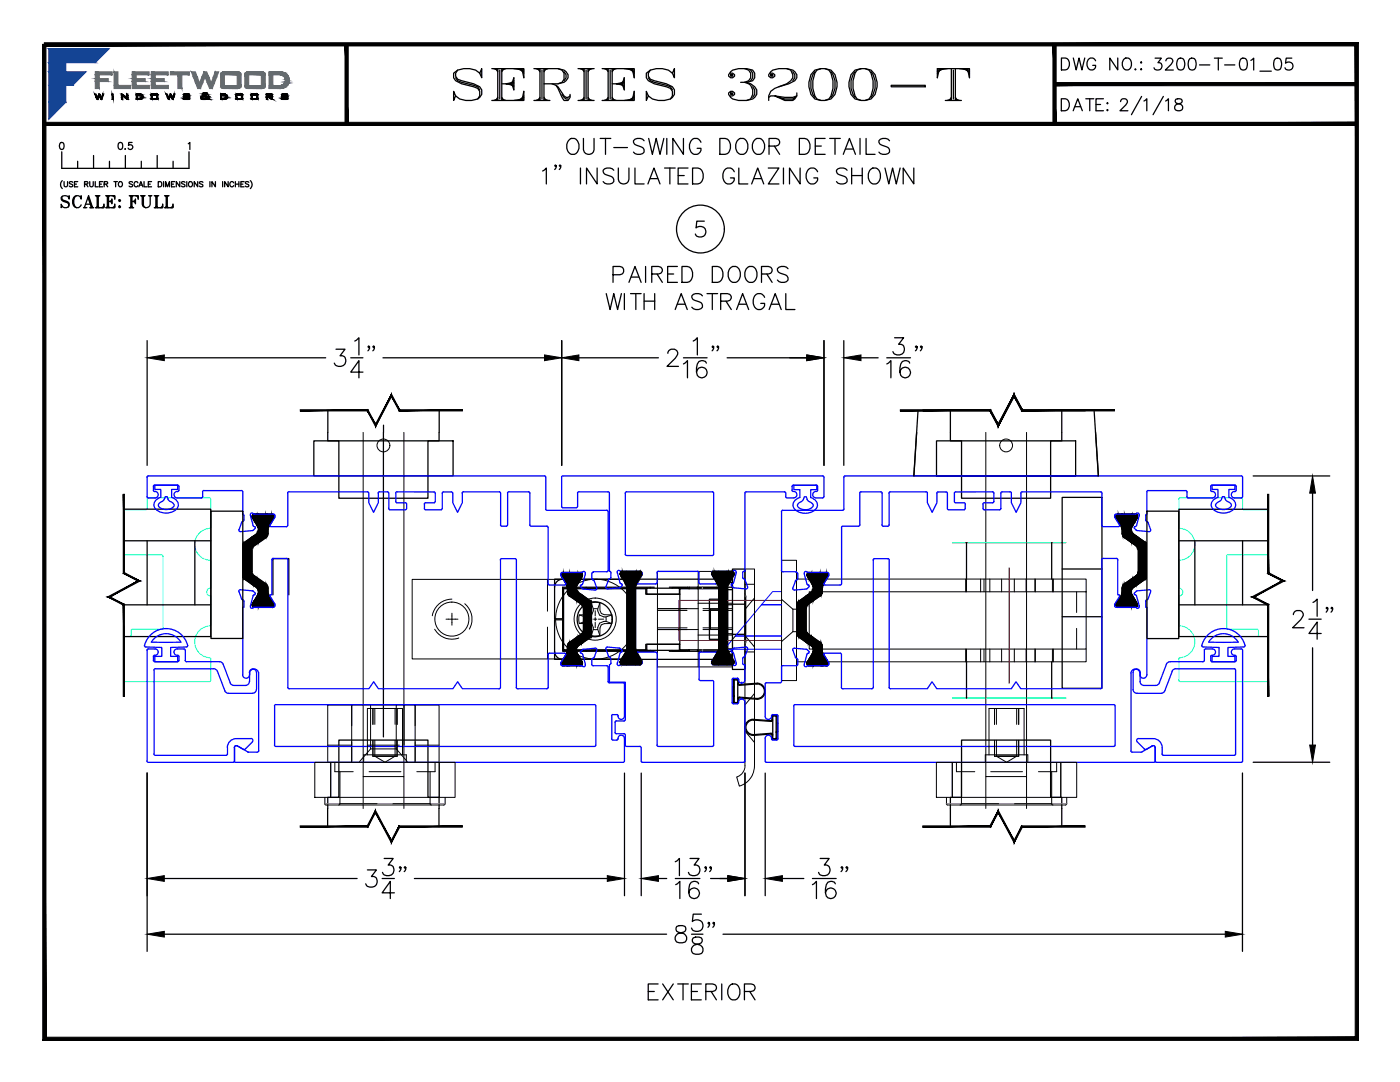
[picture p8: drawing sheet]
<svg xmlns="http://www.w3.org/2000/svg" width="279mm" height="216mm" viewBox="0 0 279 216" stroke-linecap="round" stroke-linejoin="round" font-family="sans-serif">
<!-- layer: 1 -->
<g fill="none" stroke="#000" stroke-width=".3">
<path d="M123.9 114.6l1.2 2.1 .1 .5M125.3 117.3v12.1M127.7 114l.4 .2v.2M127.8 114h-3.4a.45 .45 0 0 0-.4 .6M128.1 114.6l-1.1 2-.2 .6 .1 12.2 .1 .6M128.2 114.4v.2M142.3 114.6l1.2 2.1 .1 .5M142.3 114.4v.2M142.7 114l-.3 .2-.1 .2M142.7 114h3.4l.2 .1 .2 .3M143.6 117.3v12.1M146.5 114.6l-1.1 2-.2 .6v12.2l.2 .6"/>
<path d="M146.5 114.4v.2M125.1 130l-1.2 2a.45 .45 0 0 0 .4 .6h3.5M125.2 129.4l-.1 .6M127 130l1.1 2M128.1 132.2l-.2 .3-.2 .1M128.2 132v.2M142.3 132.2l.2 .3 .2 .1M142.3 132v.2M143.5 130l-1.2 2M143.6 129.4l-.2 .6M145.4 130l1.1 2M146.5 132.2l-.4 .4h-3.4"/>
<path d="M146.5 132v.2"/>
</g>
<!-- layer: 0 -->
<g fill="none" stroke="#000" stroke-width=".25">
<path d="M90.9 15.5l.4 .6 4 1.2 .4 .6M91.3 14l-.4 .6v.6l.4 .6 3.2 .9 1.2 .6 .4 .6v.9l-.4 .6a4 4 0 0 1-4.8-.3l-.4-.9v1.8l.4-.9M95.7 14.6l.4-.9v1.8l-.4-.9a4 4 0 0 0-5.2 0v.9l.4 .6 1.2 .6 3.2 .9 .4 .6v.9l-.4 .6M98.1 13.7h6.4v1.8l-.3-1.8M98.6 13.7l.7 .3M98.9 13.7l.4 .6M99.3 13.7v6.3M99.3 19.7l-.7 .3M99.3 19.4l-.4 .6M99.7 14v5.7M100.1 13.7v6.3M100.1 16.7h2.5"/>
<path d="M100.1 19.4l.4 .6M100.1 19.7l.8 .3M100.5 13.7l-.4 .6M100.9 13.7l-.8 .3M102.6 15.5v2.4l-.4-1.2zM102.6 16.1l-.9 .6 .9 .6M102.6 16.4l-1.7 .3 1.7 .3M102.6 13.7l1.9 .3M103.4 13.7l1.1 .6M103.8 13.7l.7 .9M104.5 19.1l-.7 .9M104.5 19.4l-1.1 .6"/>
<path d="M104.5 19.7l-1.9 .3M106.6 13.7h4.8l1.2 .3a1.3 1.3 0 0 1 .8 1.2 1.3 1.3 0 0 1-.8 1.2l-1.2 .3h-2.8M107 13.7l.8 .3M107.4 13.7l.4 .6M107.8 13.7v6.3M107.8 19.7l-.8 .3M107.8 19.4l-.4 .6M108.2 14v5.7M108.6 13.7v6.3M108.6 19.4l.4 .6M108.6 19.7l.8 .3M109 13.7l-.4 .6"/>
<path d="M109.4 13.7l-.8 .3M110.2 16.7l.8 .3 1.6 3h.8l.4-.6v-.6M111 17l.4 .3 1.2 1.8 .4 .3h.4l.4-.3M111.4 13.7l.8 .3 .4 .6v1.2l-.4 .6-.8 .3M112.2 18.8l.8 .9h.4M112.6 14.3l.4 .6v.6l-.4 .6M115.4 13.7h3.2M115.8 13.7l.8 .3M116.2 13.7l.4 .6M116.6 13.7v6.3M116.6 19.7l-.8 .3M116.6 19.4l-.4 .6"/>
<path d="M117 14v5.7M117.4 13.7v6.3M117.4 19.4l.4 .6M117.4 19.7l.8 .3M117.8 13.7l-.4 .6M118.2 13.7l-.8 .3M120.2 13.7h6.4v1.8l-.4-1.8M120.6 13.7l.8 .3M121 13.7l.4 .6M121.4 13.7v6.3M121.4 19.7l-.8 .3M121.4 19.4l-.4 .6"/>
<path d="M121.8 14v5.7M122.2 16.7h2.4M122.2 13.7v6.3M122.2 19.4l.4 .6M122.2 19.7l.8 .3M122.6 13.7l-.4 .6M123 13.7l-.8 .3M124.6 15.5v2.4l-.4-1.2zM124.6 16.1l-.8 .6 .8 .6M124.6 16.4l-1.6 .3 1.6 .3M124.6 13.7l2 .3M125.4 13.7l1.2 .6"/>
<path d="M125.8 13.7l.8 .9M126.6 19.1l-.8 .9M126.6 19.4l-1.2 .6M126.6 19.7l-2 .3M129.4 15.5l.4 .6 4 1.2 .4 .6M129.8 14l-.4 .6v.6l.4 .6 3.2 .9 1.2 .6 .4 .6v.9l-.4 .6a4 4 0 0 1-4.8-.3l-.4-.9v1.8l.4-.9M134.2 14.6l.4-.9v1.8l-.4-.9a4 4 0 0 0-5.2 0v.9l.4 .6 1.2 .6 3.2 .9 .4 .6v.9l-.4 .6M145.8 14.9h.4v.3h-.4zM145.8 14.6h.4l.4 .3v.3l-.4 .3h-.4l-.4-.3v-.3l.4-.6a4.8 4.8 0 0 1 4.4-.3l.4 .6v.9l-.4 .6-1.2 .3M145.8 18.5h.4v.3h-.4zM147.8 16.4a2.98 2.98 0 0 1 3.2 1.5v.9l-.4 .6a4.6 4.6 0 0 1-4.8 0l-.4-.6v-.3l.4-.3h.4l.4 .3v.3l-.4 .3h-.4M148.6 13.7l.8 .3 .4 .6v.9l-.4 .6-.8 .3a1.97 1.97 0 0 1 1.6 1.3 1.97 1.97 0 0 1-.4 2l-.8 .3"/>
<path d="M149.8 14l.4 .6v.9l-.4 .6M150.2 17.3l.4 .6v.9l-.4 .6M153.8 14.9h.4v.3h-.4zM153.8 14.6h.4l.4 .3v.3l-.4 .3h-.4l-.4-.3v-.3l.4-.6a4.6 4.6 0 0 1 4.8 0l.4 .6v.6l-.4 .6-1.2 .6-2 .6a2.28 2.28 0 0 0-2 2.7M157 13.7l.8 .3 .4 .9v.6l-.4 .6-.8 .6-1.6 .6M158.2 14.3l.4 .6v.6l-.4 .6M159 18.5v.6l-.4 .6-.4 .3h-1.6l-2-.9 2 .6h1.6l.4-.3M159 19.1l-.8 .3h-1.6l-2.8-.3-.4 .3M162.6 14l1.2-.3h.8l1.2 .3a4 4 0 0 1 0 5.7l-1.2 .3h-.8l-1.2-.3a4 4 0 0 1 0-5.7zM162.6 14.3a4.3 4.3 0 0 0 0 5.1M163.8 13.7l-.8 .3a5.2 5.2 0 0 0 0 5.7l.8 .3M164.6 13.7l.8 .3a5.2 5.2 0 0 1 0 5.7l-.8 .3"/>
<path d="M165.8 14.3a4.2 4.2 0 0 1 0 5.1M170.6 14l1.2-.3h.9l1.1 .3a4 4 0 0 1 0 5.7l-1.1 .3h-.9l-1.2-.3a4 4 0 0 1 0-5.7zM170.6 14.3a4.2 4.2 0 0 0 0 5.1M171.8 13.7l-.8 .3a5.2 5.2 0 0 0 0 5.7l.8 .3M172.7 13.7l.7 .3a5.2 5.2 0 0 1 0 5.7l-.7 .3M173.8 14.3a4.2 4.2 0 0 1 0 5.1M177.9 17h6.8v.3h-6.8zM187.5 13.7l-.4 1.8v-1.8h6.4v1.8l-.4-1.8M187.9 13.7l-.8 .9M188.3 13.7l-1.2 .6M189.1 13.7l-2 .3M189.9 13.7v6.3"/>
<path d="M189.9 19.7l-.8 .3M189.9 19.4l-.4 .6M190.3 14v5.7M190.7 13.7v6.3M190.7 19.4l.4 .6M190.7 19.7l.8 .3M191.5 13.7l2 .3M192.3 13.7l1.2 .6M192.7 13.7l.8 .9M210.5 8.8v15.9M210.5 16.8h60.3M211.8 19.7h.8a1.27 1.27 0 0 1 .8 1.2 1.27 1.27 0 0 1-.8 1.2h-.8z"/>
<path d="M211.8 11.6h.8a1.26 1.26 0 0 1 .8 1.2 1.26 1.26 0 0 1-.8 1.1h-.8zM214.2 11.6l.6 2.3 .5-2.3 .6 2.3 .6-2.3M216.7 19.7h1.6M217.5 19.7v2.4M218.6 12.1a.89 .89 0 0 0-1-.5 .89 .89 0 0 0-.7 .9 1.05 1.05 0 0 0 .3 1.1 1.05 1.05 0 0 0 1.1 .2l.3-.4v-.4h-.5M220.2 19.7h-1.5v2.4h1.5M223.1 11.6v2.3l-1.6-2.3v2.3M224.2 11.9a.88 .88 0 0 1 1-.3 .88 .88 0 0 1 .6 .9 1.03 1.03 0 0 1-.2 1.1 1.03 1.03 0 0 1-1.2 .2 1.46 1.46 0 0 1-.2-1.9zM226.6 13.7l-.1 .1 .1 .1 .1-.1M227.6 12.5l.1-.1 .2 .1-.2 .1zM227.6 13.8l.1-.1 .2 .1-.2 .1zM227.8 19.2l-2 3.7"/>
<path d="M230.5 11.6h1.3l-.7 .9a.76 .76 0 0 1 .8 .9 .76 .76 0 0 1-1 .6l-.4-.1-.2-.4M232.2 19.2l-2.1 3.7M232.7 12.2l.1-.4a.77 .77 0 0 1 1.1 0 .74 .74 0 0 1-.2 1l-1.1 1.2h1.6M234.7 19.8a.48 .48 0 0 0 .2 .8 .99 .99 0 0 1 1.1 1 .83 .83 0 0 1-.9 .5 .83 .83 0 0 1-.7-.8 1.12 1.12 0 0 1 1.2-.7 .48 .48 0 0 0 .2-.8l-.3-.1zM235.2 11.7a.8 .8 0 0 1 1.1 .3 1.86 1.86 0 0 1-.2 1.9 .78 .78 0 0 1-1.1-.4 1.93 1.93 0 0 1 .2-1.8zM237.5 11.7a.8 .8 0 0 1 1.1 .3 2.02 2.02 0 0 1-.2 1.9 .8 .8 0 0 1-1.2-.4 2.02 2.02 0 0 1 .3-1.8zM239.4 13h2M242.4 11.6h1.5M243.1 11.6v2.4M244.4 13h2M247.7 11.7a.8 .8 0 0 1 1.1 .3 2.02 2.02 0 0 1-.2 1.9 .77 .77 0 0 1-1.1-.4 1.93 1.93 0 0 1 .2-1.8zM249.6 12l.6-.4v2.4"/>
<path d="M251.5 14.2h2.2M254.5 11.7a.78 .78 0 0 1 1.1 .3 1.93 1.93 0 0 1-.2 1.9 .8 .8 0 0 1-1.1-.4 2.02 2.02 0 0 1 .2-1.8zM257.8 11.6h-1.1l-.1 1a.84 .84 0 0 1 1.2 0 .84 .84 0 0 1-.1 1.2 .84 .84 0 0 1-1.3-.3M8.9 24.7h261.9M12.1 28.5a.45 .45 0 0 1 .6 .2l.1 .3a.61 .61 0 0 1-.5 .8 .88 .88 0 0 1-.2-1.3zM12.3 30.3v3.3h25.4v-3.3M12.3 39.7a1.71 1.71 0 0 0 1.3 .7l.1 .2M12.4 36a1.09 1.09 0 0 0 0 1.6M12.4 39.2a.49 .49 0 0 0 .3 .8l.7 .2a.71 .71 0 0 1 .3 1.1 .71 .71 0 0 1-1.1 0l-.4-.6v.7l.1-.3M12.8 36.2v.9l.3 .2 .2-.1 .2-.2v-.8M13.7 39.4l.1-.3v.6a.89 .89 0 0 0-.7-.6 .89 .89 0 0 0-.9 .3v.3a1.91 1.91 0 0 0 1.4 .8l.1 .2-.1 .6M14.5 36.4l-.2-.2-.5 .2 .1 .2 .6 .4-.2 .3-.5-.2"/>
<path d="M14.8 39.4a1.52 1.52 0 0 0 0 1.7M14.9 36.7h.4M15.3 39.1a1.49 1.49 0 0 0 0 2.3M15.5 32.2v1.4M15.5 36.2h-.6v1.1h.6M16.1 39.4l.1-.3v.6a.86 .86 0 0 0-1-.6 .86 .86 0 0 0-.7 .9 1.03 1.03 0 0 0 .2 1.1 1.03 1.03 0 0 0 1.2 .2l.3-.4M16.9 36.7h.6v-.4l-.6-.1v1.1M17.2 36.7l.4 .6M17.6 39.4l.6 2M17.7 39.4l.7 2M17.9 36.2l.1 .9 .2 .2 .3-.1 .1-.2v-.8M18.7 31v2.6"/>
<path d="M19 36.2v1.1h.6M19 39.1h.9M19.2 39.1l.2 .1M19.3 39.1l.1 .2M19.4 39.1v2.3M19.5 39.2v2.1M19.6 39.1v2.3M19.7 39.1l-.1 .2M19.8 39.1l-.2 .1M19.9 36.7h.3M20.5 36.2h-.6v1.1h.6M20.8 36.7h.6v-.4l-.6-.1v1.1"/>
<path d="M21.1 39.1h1.8v.6l-.1-.6M21.1 36.7l.4 .6M21.2 39.1l.2 .1M21.3 39.1l.1 .2M21.4 39.1v2.3M21.6 39.2v2.1M21.7 39.1v2.3M21.8 39.1l-.1 .2M21.8 32.2v1.4M21.9 39.1l-.2 .1M22.3 39.7v.9l-.1-.4zM22.3 40l-.2 .2 .2 .2"/>
<path d="M22.3 39.1l.6 .1M22.6 39.1l.3 .2M22.7 39.1l.2 .3M22.7 36.2h.7M23.1 36.2v1.1M23.8 28.5a.46 .46 0 0 1 .6 .2l.1 .3a.61 .61 0 0 1-.5 .8 .88 .88 0 0 1-.2-1.3zM23.8 39.8l.2 .2-.1 .2-.2-.1zM23.8 40l.1 .1zM25 29.7v.1v-.1M25 31v2.6M25.8 39.1h1.8v.6l-.1-.6M25.9 39.1l.2 .1"/>
<path d="M26 39.1l.1 .2M26.1 39.1v2.3M26.2 39.2v2.1M26.3 39.1v2.3M26.4 28.4h-.7l-.1 .6a.49 .49 0 0 1 .8 0 .49 .49 0 0 1-.1 .7 .49 .49 0 0 1-.7-.2M26.5 36.4l-.3-.2-.4 .2 .1 .2 .5 .2v.4l-.4 .1-.2-.2M26.5 39.1l-.2 .2M26.6 39.1l-.3 .1M27 39.7v.9l-.1-.4zM27 40l-.2 .2 .2 .2M27 39.1l.6 .1M27.2 39.1l.4 .2"/>
<path d="M27.4 39.1l.2 .3M27.5 36.5a.39 .39 0 0 0-.4-.3 .39 .39 0 0 0-.3 .4v.3a.4 .4 0 0 0 .3 .4 .4 .4 0 0 0 .4-.3M27.7 37.3l.4-1.1 .4 1.1M27.9 36.9h.5M28 39.1h1M28.2 39.1l.2 .1M28.2 32.2v1.4M28.3 39.1l.1 .2M28.4 39.1v1.6a.8 .8 0 0 0 .8 .8 .8 .8 0 0 0 .8-.8v-1.5M28.5 39.2v1.7l.1 .2M28.6 39.1v1.8l.1 .3 .4 .2M28.7 39.1l-.1 .2"/>
<path d="M28.7 36.2v1.1h.7M28.9 39.1l-.3 .1M29.6 36.7h.4M29.6 39.1h.7M29.8 39.1l.2 .1 .2-.1M30.3 36.2h-.7v1.1h.7M30.8 39.1h.9M30.9 39.1l.2 .1M31 39.1l.1 .2M31.1 39.1v2.3M31.2 39.2v2.1M31.4 39.1v2.3"/>
<path d="M31.4 31v2.6M31.5 39.1l-.1 .2M31.6 39.1l-.2 .1M31.6 36.2h.3a.56 .56 0 0 1 .4 .6 .56 .56 0 0 1-.4 .5h-.3zM32.6 36.2v1.1M32.8 39.1h.9M32.9 39.1l.3 .1M33 37.3v-1.1l.4 1.1 .4-1.1v1.1M33 39.1l.2 .2M33.2 39.1v2.3M33.3 39.2v2.1M33.4 39.1v2.3"/>
<path d="M33.5 39.1l-.1 .2M33.6 39.1l-.2 .1M34.2 36.7h.4M34.5 32.2v1.4M34.9 36.2h-.7v1.1h.7M35.9 36.2v1.1l-.7-1.1v1.1M36.9 36.4l-.2-.2-.5 .2 .1 .2 .6 .4-.2 .3-.5-.2M37.3 36.2v1.1M37.6 28.7l.3-.3v1.4M39.5 36.2v1.1l-.7-1.1v1.1M40.5 36.4l-.2-.2-.5 .2 .1 .2 .5 .2v.4l-.4 .1-.2-.2M41.9 36.2v1.1"/>
<path d="M43 36.2v1.1l-.7-1.1v1.1M44.4 36.2v1.1M45.5 36.2v1.1l-.7-1.1v1.1M46.6 36.5a.39 .39 0 0 0-.4-.3 .39 .39 0 0 0-.3 .4v.3a.4 .4 0 0 0 .3 .4 .4 .4 0 0 0 .4-.3M47 36.7h.7M47 36.2v1.1M47.7 36.2v1.1M48.1 36.7h.4M48.7 36.2h-.6v1.1h.6M49.7 36.4l-.3-.2-.4 .2v.2l.7 .4-.3 .3-.4-.2M50 36a1.05 1.05 0 0 1 0 1.6M98.1 20h6.4v-1.8l-.3 1.8"/>
<path d="M106.6 20h3.1M115.4 20h3.2M120.2 20h6.4v-1.8l-.4 1.8M188.7 20h3.2M214.2 22.1l.9-2.4 .9 2.4M214.5 21.3h1.2M218.7 20.8h.9M220.9 20.6l.1-.1 .1 .1-.1 .1zM220.9 22l.1-.1 .1 .1-.1 .1zM223.6 20.3l.3-.5 .7-.1a.59 .59 0 0 1 .3 .9l-1.4 1.5h1.6M228.3 20.2l.6-.5v2.4M232.6 20.2l.6-.5v2.4"/>
<path d="M16.7 41.4h.6M16.8 41.4l.1-.1 .2 .1M16.9 41.3l.8-2.2 .8 2.3M17.1 40.7h1M17.9 41.4h.8M18.2 41.3l-.2 .1M18.2 41.2l-.1 .2M18.4 41.2l.2 .2M19 41.4h1.7v-.7l-.1 .7M19.4 41.3l-.2 .1M19.4 41.2l-.1 .2M19.6 41.2l.1 .2"/>
<path d="M19.6 41.3l.2 .1M20.7 41.1l-.2 .3M20.7 41.2l-.3 .2M20.7 41.3l-.5 .1M21.1 41.4h1.8v-.7l-.1 .7M21.4 41.3l-.2 .1M21.4 41.2l-.1 .2M21.7 40.2h.6M21.7 41.2l.1 .2M21.7 41.3l.2 .1M22.3 40.1l-.4 .1 .4 .1M22.9 41.1l-.2 .3"/>
<path d="M22.9 41.2l-.3 .2M22.9 41.3l-.6 .1M23.8 41.1l.2 .1-.1 .2-.2-.1zM23.8 41.2l.1 .1zM25.8 41.4h.9M26.1 41.3l-.2 .1M26.1 41.2l-.1 .2M26.3 40.2h.7M26.3 41.2l.2 .2M26.3 41.3l.3 .1M27 40.1l-.4 .1 .4 .1M30.8 41.4h1.7v-.7l-.1 .7"/>
<path d="M31.1 41.3l-.2 .1M31.1 41.2l-.1 .2M31.4 41.2l.1 .2M31.4 41.3l.2 .1M32.5 41.1l-.2 .3M32.5 41.2l-.4 .2M32.5 41.3l-.6 .1M32.8 41.4h1.7v-.7l-.1 .7M33.2 41.3l-.3 .1M33.2 41.2l-.2 .2M33.4 41.2l.1 .2M33.4 41.3l.2 .1"/>
<path d="M34.5 41.1l-.2 .3M34.5 41.2l-.3 .2M34.5 41.3l-.5 .1M62.6 88h27.8v7h-27.8zM182.9 86.3l-.5 8.7h36.8l-.6-8.7M186.9 88h27.8v7h-27.8zM54.5 118.7v-7.2h3.1v7.2M192.9 108.3v7.2M209.9 108.3v7.2M146.4 135.7v3.1M146.4 137.1h-.2l.2 3.1M146.5 138.8h-.1l.1 .2"/>
<path d="M146.5 135.8v4.3M146.6 135.7h-.1M146.6 135.7h.6M147.2 136.4l.3 .3M147.2 135.8v4.3M147.4 135.7l-.2-.2h-.7l-.1 .2M147.4 136.4l.1 .2M147.4 135.7v.7M147.4 139.4v.8M147.5 139.2l-.1 .2M147.6 136.6l3.5-.3a1.6 1.6 0 0 1 1.6 1.6 1.6 1.6 0 0 1-1.6 1.6M147.6 139.3l3.5 .2"/>
<path d="M151.1 136.5a1.45 1.45 0 0 1 1.5 1.4 1.45 1.45 0 0 1-1.5 1.5M151.1 136.5l-3.5 .3M151.1 139.4l-3.6-.3-.3 .3M192.9 132.1v7.2M209.9 132.1v7.2M146.5 140.1l.1 .1M147.2 140.1l-.6 .1M147.4 140.1l-.2 .2-.6 .1-.2-.3M150.3 143.5a1.6 1.6 0 0 0-1.6 1.6 1.6 1.6 0 0 0 1.6 1.6M150.3 146.6l3.6-.3 .3 .3M154 142.9l.2-.2h.7l.1 .2 .1 3.1M154.1 142.9l-.2 .9-3.6-.3"/>
<path d="M154.2 147.3l.1 .1M154.2 143.6l-.3 .4-3.4-.3a1.45 1.45 0 0 0-1.6 1.3 1.45 1.45 0 0 0 1.4 1.6M154.2 143v4.3M154.3 142.9l-.1 .1M154.3 142.9l.6 .1M154.9 146h.2l-.2 .2M154.9 143v4.3M154.9 147.3l-.6 .1M155.1 144.2h.1v1.8l-.1 .2-.1 1.3h-.9v-.8l-.2-.2-3.6 .2"/>
<circle cx="24" cy="36.7" r=".48"/>
<circle cx="38" cy="36.7" r=".48"/>
</g>
<!-- layer: INERTIA -->
<g fill="none" stroke="#000" stroke-width=".25">
<path d="M76.5 84.8v62.2M112.3 115.6h-1.6v1.6M112.3 118.6v10M112.5 117.4h-.2v1.2h.2M112.5 117.5h16.4v1.1h6.8v10h-6.8v1.1h-16.4zM113.8 117.2v.2M114 117.2v.2M117 117.2v.2M125.8 117.2v.2M129.1 117.4h6.5v1.2h-6.5v-1.2h-16.6v.1M129.8 117.2v.2M133.6 117.2h11"/>
<path d="M135.6 117.4h1.9v.1M135.7 118.6v-1.1h8.5l.3 .1 .1 .4v1.6M136.9 117.4l-.1-.2h-2.6l-.1 .2M137.2 117.2l-.2 .2M137.5 117.4h.1M137.6 117.2v.3M139.2 117.2v.3M144.6 119.6h-3v8h3v1.6l-.1 .3-.3 .2h-8.5v-1.1M144.6 115.6h1.6M144.6 115.6h-32.3a1.61 1.61 0 0 0-1.6 1.6v6.3h1.6v-6.3h18.3M144.6 119.6v1.1h1.6M144.6 115.6a1.59 1.59 0 0 1 1.6 1.6h-1.6v.5h1.6"/>
<path d="M145.9 116.2h.3M146.2 113.6h2.5v7h-2.5zM148.7 118.6l.1 .5M148.8 119.1v9l-.1-3.6 .1-5.4M110.7 130v1.6h1.6M112.5 128.6h-.2v1.2h.2M112.5 129.7v.1h16.6M113.8 129.8v.2M114 129.8v.2M117 129.8v.2M125.8 129.8v.2M129.1 128.6h6.5v1.2h-6.5z"/>
<path d="M129.8 129.8v.2M133.6 130h11M136.9 129.8l-.1 .1h-2.6l-.1-.1M137 129.8l.2 .2M137.5 129.7v.1h-1.9M137.5 129.8h.1M137.6 129.7v.3M139.2 129.9h5.4M139.2 129.7v.3M144.6 120.7v5.8h1.6M144.6 121.6h-2.8v4h2.8M144.6 126.5v1.1"/>
<path d="M144.6 131.6h1.6M145.9 130.9h.3M146.2 126.6v7h2.5v-7M146.2 120.6v6h2.5v-6M146.2 129.5h-1.6v.5h1.6a1.57 1.57 0 0 1-1.6 1.6h-32.3a1.61 1.61 0 0 1-1.6-1.6v-6.3h1.6v6.3h18.3M148.8 128.1l-.1 .5"/>
<circle cx="118.7" cy="123.6" r="3.5"/>
</g>
<!-- layer: DIM -->
<g fill="none" stroke="#000" stroke-width=".2">
<path d="M72.5 86.3v68.7M80.6 86.3v68.7M196.7 86.3v68.7M204.9 86.3v68.7M72.5 161.3v-6.3h8.1v6.3M196.7 161.3v-6.3h8.2v6.3"/>
<circle cx="76.5" cy="88.9" r="1.28"/>
<circle cx="200.8" cy="88.9" r="1.28"/>
</g>
<!-- layer: INERTIA -->
<path d="M126.1 117.4v.1M140.2 117.2v.3M148.7 118.7l.1 .4M126.1 129.7v.1M140.2 129.7v.2M148.8 128.1l-.1 .4" fill="none" stroke="#808080" stroke-width=".25"/>
<!-- layer: 1 -->
<g fill="none" stroke="#000" stroke-width=".25">
<path d="M48.7 115.2l.1 .3M48.7 108.5v6.7M48.8 108.3l-.1 .2M48.9 115.5l2.5 1.8M50.3 114l.3 .7 2.7 2a1.98 1.98 0 0 1 .2 1.6l1.2 2.2M50.3 109.7v4.4M50.5 103.2v.1M50.5 103.2a.45 .45 0 0 1 .4-.6h3.4a.49 .49 0 0 1 .4 .6M50.6 103.3l1.1 2.1a1.06 1.06 0 0 1-.3 1.1l-2.5 1.8M51.4 117.3a1.08 1.08 0 0 1 .3 1.1M51.7 118.4l-1.1 2.1M53.5 105.7a1.56 1.56 0 0 1-.4 1.6l-2.5 1.8-.3 .6"/>
<path d="M53.7 105l-.2 .6M54.7 103.3l-1 1.8M54.7 103.2v.1M222.8 103.2v.1M222.8 103.3l1.1 1.8M223.8 105l.2 .6M223.9 118.7l-1.1 1.9M224 105.7a1.53 1.53 0 0 0 .4 1.6M224.4 116.5l-.2 .2a1.98 1.98 0 0 0-.2 1.6l-.2 .4M224.4 107.3l2.4 1.6 .3 .4 .1 .4M225.8 118.4l1.2 2.1v.3M226.1 117.3a1.05 1.05 0 0 0-.3 1.1"/>
<path d="M226.2 106.5l2.5 1.8M227 103l-.1-.2-.3-.2h-3.4a.45 .45 0 0 0-.4 .6M227 103.3l-1.2 2.1a1.03 1.03 0 0 0 .3 1.1M227 103.2v.1M227 103v.2M227.2 109.7v4.3l-.1 .5-2.7 2M228.7 108.3l.1 .2v6.9l-2.6 1.9M54.7 120.5v.1a.47 .47 0 0 1-.4 .6h-3.3a.57 .57 0 0 1-.5-.7M222.8 120.6a.43 .43 0 0 0 .4 .6h3.4l.4-.4"/>
</g>
<!-- layer: PROFILE NUMBER -->
<path d="M30.9 96.8h4.6v.9h-1.2v1.5a1.49 1.49 0 0 1 1.3 1.5 1.49 1.49 0 0 1-1.4 1.5 2.8 2.8 0 0 1-3.4-1.1 1.53 1.53 0 0 1 1.3-1.9v-1.5h-1.2zM33 99.1h.4a2.81 2.81 0 0 0 1.3 1.5 .64 .64 0 0 1-.1 .6 .64 .64 0 0 1-.6 .3 1.86 1.86 0 0 1-2.4-.6 1.14 1.14 0 0 1 .9-.9zM159.6 99.3a1.5 1.5 0 0 0-1.3 1.5 1.5 1.5 0 0 0 1.3 1.5 2.8 2.8 0 0 0 3.5-1.2 1.54 1.54 0 0 0-1.3-1.8v-1.6h1.2v-.9h-4.6v.9h1.2v1.6M160.3 99.6l-.4 .5M160.3 99.7l.2-.6h.4l.2 .6M161.1 99.6l.4 .5M241.9 96.8h4.6v.9h-1.2v1.5a1.49 1.49 0 0 1 1.3 1.5 1.49 1.49 0 0 1-1.4 1.5 2.8 2.8 0 0 1-3.4-1.1 1.54 1.54 0 0 1 1.3-1.9v-1.5h-1.2zM244.5 99.6l.3 .4a1.03 1.03 0 0 1 .9 1 1.98 1.98 0 0 1-3.1-.1 1.19 1.19 0 0 1 .9-.9l.5-.9h.4l.2 .5M159.9 100.1a.72 .72 0 0 0-.8 .7 .72 .72 0 0 0 .8 .8 1.78 1.78 0 0 0 2.4-.8l-.2-.3-.6-.4" fill="none" stroke="#00f" stroke-width=".25"/>
<!-- layer: 0 -->
<g fill="none" stroke="#000" stroke-width=".2">
<path d="M82.3 115.6h44.4v15.9h-44.4zM90.2 119.5a4 4 0 0 0-3.9 3.4M109.3 115.6v6.4M156 111.8h3v24h-3zM156 119.6l2.2 2M159 115.5h57.8v2.6M161.5 118.1h55.3v11.4h-55.3zM192.7 115.5v2.6M192.9 115.5v2.6M195.7 115.5v2.6M196.4 115.5v2.6M197.5 115.5v2.6"/>
<path d="M199.9 115.5v2.6M202.4 115.5v2.6M204.8 115.5v2.6M206.5 115.5v2.6M206.6 115.5v2.6M210 115.5v2.6M210.2 115.5v2.6M214.9 118.1v4.1M86.7 125.6a4 4 0 0 0 4.9 1.7M89 123.5h2.4M90.2 122.4v2.4M92.8 120.5a4 4 0 0 1 .9 5"/>
<path d="M109.3 125.1v6.4M117.1 123.5h1.1M118.5 123.5h.6M118.8 121.9v1M118.8 123.2v.7M118.8 124.2v1M119.4 123.5h1.1M146.7 126.9l-.7 .9M158.2 126h.8M158.2 121.6v4.4M158.2 126l-2.2 2M158.2 121.6h.8"/>
<path d="M192.7 129.5v2.6M192.9 129.5v2.6M195.7 129.5v2.6M196.4 129.5v2.6M197.5 129.5v2.6M199.9 129.5v2.6M202.4 129.5v2.6M204.8 129.5v2.6M206.5 129.5v2.6M206.6 129.5v2.6M210 129.5v2.6M210.2 129.5v2.6"/>
<path d="M214.9 125.4v4.1M216.8 129.5v2.6h-57.8M62.8 152.1h3.2v7h-3.2zM64.8 159.1v1.3l.3 .2M66 152.1h21.7v7h-21.7zM66.8 152.1v1.9h3.7M67.8 154v6.4M73.7 154h6.3M74.4 147.7v3.2h4.8v-3.2M74.4 141.4v3.1M74.8 141.4v3.1M74.8 147.7v3.2l2 1.2 2-1.2v-3.2"/>
<path d="M78.8 141.4v3.1M79.2 141.4v3.1M80.3 150.6v-9.2h-7v9.2M81.1 152.1v-1.5h-8.5v1.5M85.8 154v6.4M86.8 152.1v1.9h-3.6M87.7 152.1h3.1v7h-3.1zM88.8 159.1v1.3M186.9 152.1h3.2v7h-3.2zM188.9 159.1v1.3M190.1 152.1h21.6v7h-21.6zM190.9 152.1v1.9h3.6"/>
<path d="M191.9 154v6.4M197.7 154h6.4M198.5 147.7v3.2h4.8v-3.2M198.5 141.4v3.1M198.9 141.4v3.1M198.9 147.7v3.2l2 1.2 2-1.2v-3.2M202.9 141.4v3.1M203.3 141.4v3.1M204.4 150.6v-9.2h-7v9.2M205.1 152.1v-1.5h-8.5v1.5M209.9 154v6.4M210.9 152.1v1.9h-3.7"/>
<path d="M211.7 152.1h3.2v7h-3.2zM212.9 159.1v1.3l-.3 .2h-23.5l-.2-.2M67.8 160.4h7.4M67.8 160.4l-.2 .2M78.4 160.4h7.4M85.8 160.4l.3 .2M88.8 160.4l-.2 .2h-23.5M191.9 160.4h7.4M191.9 160.4l-.3 .2M202.5 160.4h7.4M209.9 160.4l.2 .2"/>
<circle cx="90.2" cy="123.5" r="3.4"/>
<circle cx="118.8" cy="123.5" r="4.2"/>
</g>
<!-- layer: Ballons -->
<g fill="none" stroke="#000" stroke-width=".2">
<path d="M131.2 114h15v19.1h-15zM139.3 114v19.1M148.7 116.6h1.9M150.6 119.3l-1.9 2.3M115.6 124.4l1.2-.4h.4l.9 .4 .3 .8v.4l-.4 1.2M116.8 123.1v.9M118 120.3l.9-.1 .8 .1v1.5l.3 .6 .6 .3h1.5l.1 .8-.1 .9h-1.5l-.6 .3-.3 .6v1.5l-.8 .1-.9-.1v-1.5l-.3-.6-.6-.3h-1.5l-.1-.9 .1-.8h1.5l.6-.3 .3-.6zM118 120.3l.4 1.2v.4l-.3 .8-.9 .4h-.4l-1.2-.4M118.4 121.5h.9M118.4 125.6h.9M119.7 120.3l-.4 1.2v.4l.4 .8 .8 .4h.4l1.2-.4M120.9 123.1v.9"/>
<path d="M122.1 124.4l-1.2-.4h-.4l-.8 .4-.4 .8v.4l.4 1.2M131.2 125.6h8.1M131.2 121.5h8.1M131.2 121.8h5.9M131.2 125.3h5.9M139.3 120.4h6.9M139.3 126.7h6.9M140.3 125.3h5.9M140.3 121.8h5.9M140.3 125.6h5.9M140.3 121.5h5.9M148.7 130.1h1.9"/>
<path d="M148.7 126.8l1.9 2.3M150.6 138.4l-1.9 2.2M65.4 148.7h4.8M65.4 140.7h4.8v11.4h-4.8zM70.2 148v4.1h12.6v-4.1M73.3 148.7h6.4M74 149.4l-2.4 2.7M74 149.4h5.1M74 140.7v8.7M79.1 149.4l2.3 2.7M79.1 140.7v8.7M80.6 140.7v8"/>
<path d="M82.8 144.8v-4.1h4.8v11.4h-4.8v-11.4h-12.6v4.1M82.9 148.7h4.7M148.7 145.9l1.9 2.3M150.6 152.8a4.2 4.2 0 0 1-3 4.1l-.6-1.9a2.42 2.42 0 0 0 1.7-2.2v-39.3h1.9v39.3"/>
<circle cx="118.8" cy="123.5" r="8"/>
</g>
<!-- layer: 0 -->
<path d="M156 119.8h-20.5v8h20.5" fill="none" stroke="#f00" stroke-width=".2"/>
<path d="M156 118h-1.8l-2.2 2.7M146 127.8l-1.5 1.8h11.5M152 120.7h4M152 120.7l-5.3 6.2h9.3" fill="none" stroke="#00f" stroke-width=".2"/>
<!-- layer: Cen -->
<path d="M201.4 113.3v23" fill="none" stroke="#f00" stroke-width=".25"/>
<!-- layer: 0 -->
<path d="M190.1 108.3h22.6M190.1 139.3h22.6" fill="none" stroke="#0f0" stroke-width=".25"/>
<!-- layer: INERTIA -->
<g fill="none" stroke="#0ff" stroke-width=".2">
<path d="M29.6 99.3l-.3 .3 .1 1.9M29.6 99.4h12.3l.2 .2-.1 5.8a3.2 3.2 0 0 0-3.1 3.1 3.2 3.2 0 0 0 2.9 3.3M235.3 99.6l.2-.2 12.2-.1 .3 .3v1.9M235.3 99.6v5.6M24.7 110.7h7.6l.2 .3v14.4l-.2 .2h-5.9M29.4 101.5l-.3 .2h-4.4M41.8 111.8l.3 .2v5.3a.79 .79 0 0 0-.9 .8 .79 .79 0 0 0 .8 .8v5.9a3.2 3.2 0 0 0-3.1 3.3 3.2 3.2 0 0 0 3.1 3.2l.1 4.5-.2 .2h-17.2M235.3 105.2v.2a3.2 3.2 0 0 1 3.1 3.1 3.2 3.2 0 0 1-2.9 3.3M235.3 112v5.3a.79 .79 0 0 1 .8 .8 .79 .79 0 0 1-.8 .8v5.7M235.5 111.8l-.2 .2M244.8 111v14.3M248 101.5l.2 .2h4.9"/>
<path d="M253.1 110.7h-8l-.3 .3M24.7 127h1.2M26.2 126.7l-.3 .3M26.2 125.8v1M26.4 125.6l-.2 .2M235.3 124.6v.2a3.2 3.2 0 0 1 3.2 3.3 3.2 3.2 0 0 1-3.2 3.2v.2M235.3 135.7l.2 .3h17.6M235.3 131.5v4.3M244.8 125.3l.3 .3h5.8M250.9 125.6l.3 .2v1M251.1 126.7l.3 .3h1.7"/>
</g>
<!-- layer: DIM -->
<g fill="none" stroke="#000" stroke-width=".25">
<path d="M212 99.2h7.9v38.1h-7.9zM212 113.5h7.9M212 123.1h7.9M29.4 154.2v35.6M248 154.2v35.6M32.8 186.4h100.2M135.1 184.9a.7 .7 0 0 0 .3 1.1l.7 .2a.98 .98 0 0 1 .9 .9 .98 .98 0 0 1-.8 1h-.6a.98 .98 0 0 1-.9-1 .98 .98 0 0 1 1-.9l.7-.2a.7 .7 0 0 0 .3-1.1l-.5-.2zM138 186.4h2.3M138.3 187.1a.69 .69 0 0 0 .4 1.2l.6 .2a.98 .98 0 0 1 1 .9 .98 .98 0 0 1-.8 1h-.7a.98 .98 0 0 1-.8-1 .98 .98 0 0 1 1-.9l.6-.2a.68 .68 0 0 0 .4-1.2l-.5-.1zM140 182.4h-1.7l-.1 1.5a1.21 1.21 0 0 1 1.8 0 1.21 1.21 0 0 1-.2 1.8 1.21 1.21 0 0 1-1.8-.5M141.6 184.2l-.2 .2-.1-.2 .1-.2a.64 .64 0 0 1-.1 1M142.6 184.2l-.2 .2-.1-.2 .1-.2a.66 .66 0 0 1-.1 1"/>
<path d="M144.3 186.4h100.2"/>
</g>
<!-- layer: Ballons -->
<g fill="none" stroke="#000" stroke-width=".25">
<path d="M29.4 68v24.9M32.8 71.4h32.2M67.1 69.7h1.8l-1 1.3a1.06 1.06 0 0 1 1.1 1 1.06 1.06 0 0 1-1 1.1 1.03 1.03 0 0 1-1.3-.6M70 71.4h2.4M70.8 68l.8-.6v3.4M72.4 74.3h-2.4l1.6-2.3v3.4M73.7 69.2l-.1 .2-.2-.2 .2-.2 .1 .2v.3l-.3 .5M74.7 69.2l-.1 .2-.2-.2 .2-.2a.64 .64 0 0 1-.2 1M76.4 71.4h32.3M112.1 68v24.9M115.5 71.4h15.9M133.3 70.5a.85 .85 0 0 1 .6-.8h.7a.84 .84 0 0 1 .5 1.3l-2 2.1h2.3"/>
<path d="M136.4 72.6l.8-.6v3.4M136.4 71.4h4.7M138.3 68l.9-.6v3.4M141 72.5a.99 .99 0 0 0-1-.6 .99 .99 0 0 0-.8 .7 2.44 2.44 0 0 0 .3 2.6 1.06 1.06 0 0 0 1.5-.5 1.06 1.06 0 0 0-.7-1.4 1.06 1.06 0 0 0-1.3 1M142.4 69.2l-.1 .2-.2-.2 .2-.2 .1 .2v.3l-.3 .5M143.4 69.2l-.1 .2-.2-.2 .2-.2a.64 .64 0 0 1-.2 1M145.1 71.4h15.9M164.4 68v24.9M168.4 68v24.9M171.8 71.4h3.5M177 72.6l.8-.6v3.4M177 71.4h4.7"/>
<path d="M178.5 67.4h1.8l-1 1.3a1.06 1.06 0 0 1 1.2 1 1.06 1.06 0 0 1-1 1.1 1.03 1.03 0 0 1-1.3-.6M181.5 72.5a.99 .99 0 0 0-1.4-.4 3.1 3.1 0 0 0-.3 2.8 1.06 1.06 0 0 0 1.7 .1 1.06 1.06 0 0 0-.5-1.7 1.06 1.06 0 0 0-1.4 1M183 69.2l-.1 .2-.2-.2 .2-.2 .1 .2v.3l-.3 .5M184 69.2l-.2 .2-.1-.2 .1-.2 .2 .2v.3l-.3 .5M65.4 81.9v6.1h2.2v11.4h17.8v-11.4h2.2v-1.7M87.7 81.9v4.4M189.7 81.9v6.1h2.2v11.4h17.8v-11.4h2.2v-6.1M250.1 95h15.3M262 98.4v19.4M24.7 101.6h17.4v25.4h-17.4M24.7 107.9h17.4M29.4 107.9v12.8"/>
<path d="M38.9 107.9v12.8M42.1 102h6.4v25.4h-6.4zM228.9 102h6.3v25.4h-6.3zM235.3 107.9h17.8M238.5 107.9v12.8M248 107.9v12.8M253.1 101.6h-17.8v25.4h17.8M24.7 120.7h17.4M235.3 120.7h17.8M258.1 122.6a.85 .85 0 0 1 .7-.8h.6a.82 .82 0 0 1 .5 1.3l-.3 .5-1.6 1.7h2.2M261.2 123.5h2.5M262 129.3v19.4"/>
<path d="M262 120.2l.9-.7v3.5M263.7 126.4h-2.5l1.7-2.3v3.4M265 121.3l-.2 .2-.1-.2 .1-.1 .2 .1v.4l-.3 .4M266 121.3l-.2 .2-.2-.2 .2-.1a.64 .64 0 0 1-.2 .9M29.4 154.2v24.5M124.6 154.3v24.4M128 154.3v24.4M148.7 154.3v24.4M152.7 154.3v24.4M250.1 152.1h15.3M32.8 175.3h38.5M65.4 164.9v-5.8h2.2v-11.4h17.8v11.4h2.2v5.8"/>
<path d="M73.3 173.6h1.8l-1 1.3a1.06 1.06 0 0 1 1.2 1 1.06 1.06 0 0 1-1 1.1 .99 .99 0 0 1-1.3-.6M76.3 175.3h2.4M76.7 171.3h1.8l-1 1.3a1.06 1.06 0 0 1 1.1 1 1.06 1.06 0 0 1-1 1.1 .99 .99 0 0 1-1.3-.6M78.7 178.2h-2.4l1.6-2.3v3.4M80 173.1l-.2 .2-.1-.2 .1-.2a.64 .64 0 0 1-.1 1M81 173.1l-.2 .2-.1-.2 .1-.2a.66 .66 0 0 1-.1 1M82.7 175.3h38.5M131.4 175.3h1.7M134.8 172l.8-.7v3.4M134.8 175.3h4.9M134.9 176.5l.8-.6v3.4M137.7 171.3h1.8l-1 1.3a1.1 1.1 0 0 1 1.2 1.3 1.1 1.1 0 0 1-1.5 .8l-.5-.1-.3-.5"/>
<path d="M139.4 176.4a1 1 0 0 0-1.4-.4 3.2 3.2 0 0 0-.4 2.8 1.06 1.06 0 0 0 1.7 .2 1.06 1.06 0 0 0-.3-1.7 1.06 1.06 0 0 0-1.5 .9M141 173.1l-.2 .2-.1-.2 .1-.2a.66 .66 0 0 1-.1 1M141.8 175.3h3.4M142 173.1l-.2 .2-.2-.2 .2-.2a.63 .63 0 0 1-.2 1M156.1 175.3h4.3M162.1 176.5l.8-.6v3.4M162.1 175.3h4.8M163.7 171.3h1.8l-1 1.3a1.1 1.1 0 0 1 1.2 1.3 1.1 1.1 0 0 1-1.5 .8l-.5-.1-.3-.5M166.7 176.4a.99 .99 0 0 0-.9-.5 .99 .99 0 0 0-.9 .6 2.49 2.49 0 0 0 .3 2.6 1.07 1.07 0 0 0 1.6-.4 1.07 1.07 0 0 0-.7-1.5 1.07 1.07 0 0 0-1.4 1M168.2 173.1l-.2 .2-.2-.2 .2-.2a.66 .66 0 0 1-.2 1M169.2 173.1l-.2 .2-.2-.2 .2-.2a.63 .63 0 0 1-.2 1M189.7 164.9v-5.8h2.2v-11.4h17.8v11.4h2.2v5.8"/>
</g>
<!-- layer: VENT -->
<g fill="none" stroke="#00f" stroke-width=".25">
<path d="M29.4 95.2l-.1 3.9 .3 .2M29.6 94.9l-.3 .3M29.6 95h79.1M30.6 97.8l.1 .2 .2 .1M30.6 97.1v.7M30.9 98.1a.65 .65 0 0 1 .7 .6 .65 .65 0 0 1-.7 .6l-1.3 .1M35.4 98.1a.65 .65 0 0 0-.7 .6 .65 .65 0 0 0 .7 .6l4.8 .1M35.4 98.1h.1M35.4 96.8l.3 .3M35.5 96.8h-4.6l-.3 .3M35.7 97.8l-.3 .3M35.7 97.1v.7"/>
<path d="M40.5 98.1l-.1 1-.2 .2M40.7 97.9l-.3 .2M40.7 97.9h7.6l.2 .2-.1 4.5 .3 .2v1l-.3 .3M57.4 98.4l.2-.3h15.8l.2 .3v1.9l1 1.9 .9-1.9 .1-2.1 1.7-.1 .3 .3M57.4 98.4v6.6l-.2 .1h-3.1l-.2-.1v-.2M77.6 98.4v3.1M86.6 98.1l.3 .3M86.6 98.2l-7.4-.1-.2 .3v1.7M86.9 98.4v1.7M88.3 98.4v3.1M88.5 98.1l-.3 .3M88.5 98.2h1.6"/>
<path d="M90.1 98.1l.3 .3M90.4 98.4v1.9l.9 1.9 1-1.9-.1-1.9 .2-.3 7.4 .1 .1 .2v6.4M101.5 98.1l-.2 .3v6.4M101.6 98.1h3.9l.2 .3M105.7 98.4v6.4M108.7 94.9l.2 .3M108.9 95.2v6.4l.1 .2h12.1M112.1 95.2v5.9M112.3 94.9l-.2 .3M112.4 95h51.8M115.5 98.1l-.3 .3 .1 2.7M115.5 98.1h5.9"/>
<path d="M121.4 98.1l.2 .3 .1 15.6M142.2 98.1l.2 .3v12.2M142.2 98.1l-17.3 .1-.1 .2v12.2M148.7 98.4v15.6h-.4l-.1 .3M158.1 97.8l.2 .3M158.1 97.1v.7M158.3 96.8l-.2 .3M158.3 96.8h4.6l.3 .3M158.4 98.1a.65 .65 0 0 1 .6 .6 .65 .65 0 0 1-.5 .7l-1.6-.1-.2-1.1-7.8-.1-.3 .3M162.9 98.1a.65 .65 0 0 0-.7 .6 .65 .65 0 0 0 .6 .6l1.4 .1M163.2 97.8l-.3 .3M163.2 97.1v.7"/>
<path d="M164.2 94.9l.2 .3M164.4 95.2v3.9l-.2 .2M168.4 95.2v6.4l-.2 .2M168.7 95l-.3 .2M168.7 95h79M187 98.4v1.9l-1 1.9-.9-1.9v-1.9l-.2-.3-7.4 .1-.1 .2v6.4M187.2 98.1l-.2 .3M187.2 98.2h1.6M188.8 98.1l.3 .3M189.1 98.4v3.1M190.5 98.4v1.7M190.7 98.1l-.2 .3"/>
<path d="M190.7 98.2h7.5l.1 .2v1.8l-.2 .1h-1.7M199.7 98.4v3.1l-.1 .2h-3.3l-.1-1.1 .2-.3M200 98.1l-.3 .3M200 98.1l1.8 .1v2.1l1 1.9 .9-1.9v-1.9M219.7 98.1l.2 .3v6.4M219.7 98.1h-15.7l-.3 .3M228.9 98.1v4.5M241.6 97.1l.3-.3h4.6l.2 .3M241.6 97.1v.9l.4 .1M241.9 98.1a.65 .65 0 0 1 .7 .6 .65 .65 0 0 1-.6 .7l-5-.1-.1-1.2-.3-.2h-7.5l-.2 .2M246.7 97.1v.9l-.3 .1M247.7 95l.3 .2"/>
<path d="M248 95.2l-.1 4-.2 .2h-1.3a.65 .65 0 0 1-.7-.7 .65 .65 0 0 1 .7-.6M47.7 118.1l.5 1.4 .2 .2M48 117.7l-.3 .1v.3M48 117.7l2.4 .2M48.2 104.3l-.5 1.4 .1 .4 2.6-.2M48.4 104.1l-.2 .2M48.4 119.7l.3 .3v1.2h-.2l-.1 13.4a.69 .69 0 0 0 .7 .7 .69 .69 0 0 0 .7-.7M50 102.8l.5 2.1M50 102.7v-.2a.47 .47 0 0 1 .7 .1h3.9a.45 .45 0 0 1 .2 .6M50 102.7v.1M50.4 117.9l.2 .1M50.5 104.8l.2 .3"/>
<path d="M50.6 105.8l-.2 .1M50.6 118l.3 .3M50.7 118.7l-.2 .2-.5 2M50.7 105.1h.1M50.8 105.1l.2 .1-.1 .2M50.8 118.7h-.1M50.9 118.3l.1 .2-.2 .2M50.9 105.4l-.3 .4M53.9 119l1 1.7M54.3 111.7v7h-.3l-.1 .3M54.5 111.4l-.3 .3M54.5 111.4h2.7"/>
<path d="M54.8 103.3l-.9 1.5M57.2 111.4l.2 .3M57.4 111.7v25.5l.3 .2M77.6 101.5l.3 .2h3l.2-.2M79 100.1l.2 .2h1.7M80.9 100.3l.2 .3M81.2 100.6v.9M84.7 101.5l.3 .2h3l.3-.2M84.7 100.6v.9M84.9 100.3l-.2 .3M86.9 100.1l-.3 .2h-1.6M99.9 104.7l.2 .3"/>
<path d="M99.9 111.7v25.5l-.3 .2M101.3 104.7l-.3 .3h-.8M102.8 111.5l.3 .2M102.8 111.5h-2.7l-.2 .2M103.1 111.7v25.5M105.7 104.7l.3 .3M106 105h3.1M109.1 105l.3 .2M109.4 116.5l.2 .2M109.4 105.3v11.2M109.6 116.7h3.1M111.9 114.5v.4l1 1.5"/>
<path d="M112.2 114.2l-.3 .3M112.2 114.2h3.9M112.9 116.4v.2l-.2 .1M115.3 101.1l-.3 .2h-2.7l-.2-.2M115.9 117.1l.3 .4M116.1 114.2h.1a.33 .33 0 0 1 .3-.2 .33 .33 0 0 1 .3 .3M116.1 116.7l-.2 .1v.3M116.2 117.4l.2 .1M116.3 116.5l-.2 .2M116.4 117.5l2.4 .2M116.8 114.3l-.5 2.2M118.1 115.4l.3 .3"/>
<path d="M118.1 114.5v.9M118.3 115.7l.3 .2M118.4 114.2l-.3 .3M118.6 115.9l.5 1.4M119.1 117.3v.3l-.3 .1M121.1 101.8l.3 .3M121.1 114.1h-2.7v.1M121.4 113.8l-.3 .3M121.4 102.1v11.7M121.6 114l.3 .3M121.9 115.2l-.5 .5-.5 1.4 .1 .3 .2 .1 2.4-.2M121.9 114.3v.9"/>
<path d="M123.2 114.4l.5 1.9M123.7 113.9l4.1 .1M123.7 113.9l-.1-.1a.35 .35 0 0 0-.4 .5M123.7 116.3l.4 .3v.2M124.2 116.9l-.6 .4M124.8 110.6l.3 .2h17.1M127.8 114l.3 .1v.4M128.1 114.7l-1 1.5v.2l.2 .1M128.1 114.5l-.1 .2M131.1 116.3l-.2 .2h-3.6M131.1 114.3v2M131.4 114l-.3 .3"/>
<path d="M131.4 114h7.8M139.2 114l.3 .3v2M139.5 116.3l.2 .2M139.7 116.5h3.1M142 114.5v.2M142 114.3v.2M142.1 114.7l.9 1.5v.2l-.2 .1M142.3 114l-.3 .3M142.3 114h3.9M142.4 110.6l-.2 .2M146.2 114h.1a.35 .35 0 0 1 .5-.1 .35 .35 0 0 1 .1 .4M146.4 116.3l-.5 .4 .5 .6 2.5 .2"/>
<path d="M146.9 114.4l-.5 1.9M148.2 115.2l.3 .3M148.2 114.3v.9M148.5 115.5l.2 .2 .5 1.4v.3l-.3 .1M156 113.8l.2 .3h2.7v.1M158.2 117.3l.1 .3 .2 .1M158.7 115.9l-.5 1.4M158.9 114.2l.3 .3M159 115.7l-.3 .2M159.2 114.5v.9l-.2 .3M160.5 114.3l.5 2.2M161 116.5l.5 .5-.5 .5-2.5 .2"/>
<path d="M161 114.1l4.1 .1M161 114.1l-.3-.1-.2 .3M165.1 114.2l.3 .3M165.4 114.5v.4l-1 1.6 .1 .2h3.2l.3-.2M168 105.3v11.2M168.2 101.8h-12.1l-.1 .3v11.7M168.2 105l-.3 .2M171.6 104.8v-6.4l.2-.3h4l.2 .2v6.5M171.6 104.7l-.3 .3h-3.1M174.3 111.7v25.5l-.3 .2h-5.8l-.3-.2M177.2 111.5l.3 .2M177.2 111.5h-2.7l-.2 .2"/>
<path d="M177.4 104.7l-.2 .3h-.9l-.3-.3M177.5 111.7v25.5M190.5 100.1l.2 .2h1.7M192.4 100.3l.2 .3v.9l-.1 .2h-3.2l-.2-.2M219.9 111.7v25.5l-.1 .2h-16.1l-.9-1.4-1 1.4h-14.8l-1-1.4-.9 1.4h-7.4l-.3-.2M220.1 111.4l-.2 .3M220.1 111.4h2.7M222.4 103.1l.1 .1M222.5 102.9v.2M222.5 103.3l.9 1.5v.2l-3.2 .1-.3-.3M222.7 102.6l-.3 .3M222.8 102.6l3.9-.1a.36 .36 0 0 1 .5-.1 .36 .36 0 0 1 .1 .5"/>
<path d="M222.8 111.4l.3 .3M223.1 111.7v7h.3l.1 .2-1 1.6M226.5 105.1l-.2 .2 .5 .5 2.5 .3M226.5 118.7l.3 .2 .5 1.9M226.8 118l-.5 .4 .2 .3M226.8 104.8l-.3 .3M227.3 102.9l-.5 2M228.9 104.1l.2 .2 .5 1.4v.3l-.3 .1M228.9 102.6l-.2 .2-.1 1 .3 .3M228.9 119.7l-.2 .1v1.4h.2v13.5M229.3 117.7l-2.5 .3M229.3 117.7l.3 .1v.3l-.5 1.4-.2 .2"/>
<path d="M29.4 129.7l-.1 22.2 .3 .2M29.6 129.5l-.3 .2M29.6 129.5h1.3a.65 .65 0 0 1 .7 .6 .65 .65 0 0 1-.7 .7M29.9 126.9a4.4 4.4 0 0 1 4.4-1.3 4.4 4.4 0 0 1 3.1 3.4l-3.3 .2v1.8h1.4v1h-4.6v-1h1.4v-1.8l-3.2-.1-.3-.2a4.4 4.4 0 0 1 1.1-2zM30.6 131.8l.3 .2h4.6M30.6 131v.8M30.9 130.7l-.3 .3M31 133.4l-.3 .3 .1 16.8 .2 .2M31 133.5h11.7M35.4 130.7l.3 .3v.9l-.3 .1M36.1 128.1a3.4 3.4 0 0 0-5.9 0h5.9M37 129.7l-.2-.2h-1.4a.65 .65 0 0 0-.7 .6 .65 .65 0 0 0 .7 .7"/>
<path d="M37 129.7l-.1 2.1 .2 .2 6.9 .1 .5 .4 1.6 4 .6 .3h2.3a.8 .8 0 0 0 .8-.8M42.6 133.4l.5 .2 .3 .3M43.4 133.9l1.5 3.9M49.8 134.3a.92 .92 0 0 1 .9-.8 .92 .92 0 0 1 .9 .8M49.8 134.2v1.8M49.8 134.3v.4M50 120.9v.2M50.5 133.5a.69 .69 0 0 0-.7 .7M50.5 133.5a.69 .69 0 0 1 .7 .7M51.2 134.2v3.3a.79 .79 0 0 1-.8 .8h-4.8l-.5-.1-.2-.4M51.6 134.3v15.5l-.2 .3M54.9 120.9l-.3 .3h-4a.33 .33 0 0 1-.4 .2 .33 .33 0 0 1-.2-.3"/>
<path d="M54.9 120.7v.2M57.7 137.4h15.9l1-1.4 .9 1.4h14.9l.9-1.4 1 1.4h7.3M103 137.2l.3 .2M103.3 137.4h5.9M109.4 130.6v6.6l-.3 .2M111.9 132.5l.3 .3h3.9M112.7 130.3l.2 .1v.2l-1 1.6v.3M112.7 130.3h-3.1l-.2 .3M115.9 130v.3l.2 .1M116.1 130.3l.2 .3M116.1 132.8l.2 .1M116.2 129.6l-.3 .4"/>
<path d="M116.3 130.6l.5 2.2M116.4 129.5l-.2 .1M116.4 129.6l2.4-.3 .3 .1v.3M116.8 132.7l-.2 .3-.3-.1M118.1 131.7v.9l.1 .2h2.9M118.4 131.3l-.3 .3M119.1 129.7l-.5 1.5-.3 .1M121.1 132.8l.3 .3M121.3 136l.3 .2M121.4 133.1v2.9M121.6 136.2h2.8M121.7 132.6l-.1 3.5h3.2v7.5l-.3 .3h-1.5"/>
<path d="M121.9 132.4l-.3 .2M121.9 131.4v1M123.2 132.3h.1M123.2 132.4a.31 .31 0 0 0 .1 .4 .31 .31 0 0 0 .4-.1M123.6 129.3l.2 .1M123.6 129.3l-2.4-.2-.2 .1-.1 .3 .6 1.4 .4 .5M123.7 130.4l-.5 1.9M123.8 129.4l.4 .4M123.9 130.1l-.2 .2M124.1 129.8l.1 .2-.2 .2M124.4 136.2l.2 .3v6.4a.66 .66 0 0 1-.7 .6 .66 .66 0 0 1-.6-.8l-.2-.1h-.9l-.1 .2M127.3 130.1l-.2 .1v.2l1 1.5"/>
<path d="M127.3 130.1h3.6l.2 .3M127.8 132.6l-4.1 .1M128 131.9l.1 .2M128.1 132.1a.38 .38 0 0 1-.3 .5M131.1 130.4v18.3M139.5 135.5l.3 .3M139.5 130.4v5.1M139.8 130.1l-.3 .3M139.8 130.1h3M139.8 135.8h2.4M142 132.3l.3 .3M142 132.1v.2"/>
<path d="M142 131.9v.2M142.2 135.8l.2 .2v12.7l-.2 .2M142.3 132.6h3.9M142.8 130.1l.2 .1v.2l-.9 1.5M146.1 135.6v4.6M146.2 130.1l.2 .2M146.3 129.4l-.4 .5 .3 .3M146.4 135.3l-.3 .3M146.4 135.4h.7M146.4 130.4l.5 1.9M146.9 132.3h.1M146.9 132.4a.4 .4 0 0 1-.2 .4 .4 .4 0 0 1-.5-.2"/>
<path d="M147.1 135.3l.3 .2v.2M147.4 135.7a.65 .65 0 0 0 .6 .6M148 139.5a.65 .65 0 0 1 .7 .6v11.8l-.3 .2M148 139.5a.65 .65 0 0 0-.6 .6M148 136.3h.1M148 139.5h.1M148.2 132.4l.1 .2h.4v3.1a.65 .65 0 0 1-.7 .6M148.2 131.4v1M148.5 131.1l-.3 .3M148.9 129.1l.3 .1v.3l-.5 1.4-.2 .2M148.9 129.1l-2.6 .3M152.7 136.5v6.4"/>
<path d="M153 136.2l-.3 .3M156 133.1v2.9M156 136l-.3 .2h-2.7M158.2 129.7l.5 1.5M158.5 129.3l-.2 .1-.1 .3M158.5 129.3l2.4 .3M158.7 131.2l.3 .2M159 131.3l.2 .3v1l-.1 .2h-2.9l-.2 .3M160.9 129.5l.6 .6-.5 .5M161 130.6l-.5 2a.32 .32 0 0 0 .1 .4 .32 .32 0 0 0 .4-.1M164.4 130.6l1 1.6v.3M165.4 132.5l-.3 .3-4.1 .1"/>
<path d="M167.9 130.6l-.2-.3h-3.1l-.2 .1v.2M167.9 130.6v6.6M222.4 120.9l.3 .3M222.5 120.7v.2M222.5 120.5l-.1 .2M225.7 134.3a.94 .94 0 0 1 1.1-.8 .94 .94 0 0 1 .7 1.2 .68 .68 0 0 0 .7 .6 .68 .68 0 0 0 .7-.7M225.7 134.3v15.5l.3 .3h1.9M226.1 137.5a.79 .79 0 0 0 .8 .8h4.8M226.1 134.2v3.4M226.8 133.5a.69 .69 0 0 0-.7 .7M226.8 133.5a.69 .69 0 0 1 .7 .7M227.3 120.8v.1"/>
<path d="M227.3 120.9a.4 .4 0 0 1-.2 .5 .4 .4 0 0 1-.5-.2h-3.8M227.5 136a.79 .79 0 0 0 .8 .8l2.6-.1 .5-.4M227.5 134.2v1.8M232.8 132.5l-1.4 3.8M233.5 132l-.4 .2-.3 .3M233.9 133.9l-1.4 3.9-.3 .4-.5 .1M234.7 133.4l-.5 .2-.3 .3M234.7 133.5h11.6M239.8 128.8l.1 .2 .2 .1 3.2 .1v1.8h-1.4v1h4.6v-1h-1.4v-1.8l3.3-.2a4.4 4.4 0 0 0-4.2-3.6 4.4 4.4 0 0 0-4.3 3.4M240.4 129.7v2.1l-.2 .2h-6.7M240.6 129.5l-.3 .2M240.6 129.5h1.3a.65 .65 0 0 1 .7 .6 .65 .65 0 0 1-.7 .7"/>
<path d="M241.6 127.6a3.4 3.4 0 0 1 5.5 .5h-5.9zM246.3 133.4l.3 .3-.1 16.9-.2 .1h-14.1l-.3-.2M246.4 130.7l.3 .3v.8l-.3 .2h-4.7l-.1-.2v-.9l.3-.2M248 129.7l-.1 22.3-.2 .1h-16.9l-.3-.2M248 129.7l-.3-.2h-1.3a.64 .64 0 0 0-.7 .6 .64 .64 0 0 0 .7 .7M45.4 149.2v1.3l-.3 .2h-14.1M46.8 151.9l.2 .2h77.4M46.8 149.2v2.7l-.3 .2h-16.9M47.2 147.4a1.79 1.79 0 0 0-1.8 1.8M47.2 147.4h2.9M47.4 148.8a.39 .39 0 0 0-.6 .4M47.4 148.8l1.1 .7"/>
<path d="M47.4 148.8l2.1 1.3h1.9M49 149.4l-.5 .1M50.1 147.4l.3 .2v.4M50.4 148l-1.4 1.4M54.8 140.7l.3-.1h63.5l.3 .2v7.9l-.2 .2h-63.7l-.2-.2zM122.1 142.8v4.6M122.7 146.1l.3 .3M122.8 144.1v2.1M123 143.8l-.3 .3M123 146.4h1.5l.3 .1 .1 2.4 3 .2 .1 2.8M123.4 147.4l-.3 .3h-.8l-.2-.3M123.4 147.4a.64 .64 0 0 1 .5-.7 .64 .64 0 0 1 .7 .6v4.6l-.2 .2"/>
<path d="M127.9 151.9l.3 .2h20.2M131.1 148.7l.3 .2M131.4 148.9h10.8M147.4 140.2l-.3 .2h-.7l-.3-.2M147.4 140.1v.1M152.7 147.3a.66 .66 0 0 1 .8-.6 .66 .66 0 0 1 .5 .8l.2 .2h.8M152.7 151.9l.3 .2h77.3M152.7 147.4v4.5M155 142.6l.3 .2v4.6l-.3 .3M155 142.6h-.8l-.2 .1a.66 .66 0 0 1-.5 .8 .66 .66 0 0 1-.8-.6M158.7 140.6l-.3 .2v7.9l.3 .2M158.7 140.6h63.6l.2 .2v7.9l-.2 .2h-63.6"/>
<path d="M227.2 147.4l-.3 .2 .1 .4 1.4 1.4 .4 .1M227.2 147.4h3a1.79 1.79 0 0 1 1.7 1.8v1.3M227.9 150l2.1-1.2a.39 .39 0 0 1 .5 .4v2.7l-.2 .2"/>
</g>
<!-- layer: I-Strut -->
<g fill="#000" stroke="#000" stroke-width=".2">
<path d="M116.2 132.1v.5zM161.1 132.1v.5zM226.9 120.5v.4z"/>
<path d="M48.6 108.5v6.7zM48.6 108.5v6.8z"/>
<path d="M48.6 108.4v6.9zM48.6 108.4v7z"/>
<path d="M48.6 108.4v7zM48.6 108.4v7z"/>
<path d="M48.6 108.4v7zM48.6 108.3v7.1z"/>
<path d="M48.6 108.3v7.1zM48.7 108.3v7.2z"/>
<path d="M48.7 108.3v7.2l1.5-8.3zM50.2 107.2v9.3l-1.5-1z"/>
<path d="M50.2 107.2v2.5zM50.2 107.2v2.5z"/>
<path d="M50.2 114v2.5zM50.2 114.2v2.3z"/>
<path d="M50.2 107.2v2.3zM50.2 107.2v2.3z"/>
<path d="M50.2 114.2v2.3zM50.2 114.4v2.2z"/>
<path d="M50.2 107.2v2.2l.1-2.3zM50.3 107.1l-.1 2.3z"/>
<path d="M50.2 114.4v2.2zM50.3 114.6v2z"/>
<path d="M50.3 107.1v2.1l.1-2.1zM50.4 107.1v1.9l-.1 .2z"/>
<path d="M50.3 114.6v2l.1-1.9zM50.4 114.7v2l-.1-.1z"/>
<path d="M50.4 103v.2zM50.4 103v.2z"/>
<path d="M50.4 102.9v.3zM50.4 102.9v.3z"/>
<path d="M50.4 102.9v.3zM50.4 102.9v.4z"/>
<path d="M50.4 102.8v.5zM50.4 102.8v.5zM50.4 102.8v.5zM50.4 102.8v.5z"/>
<path d="M50.4 102.8v.5zM50.4 102.8v.5z"/>
<path d="M50.5 102.7l-.1 .6zM50.5 102.7v.7z"/>
<path d="M50.4 107.1v1.9l.2-2zM50.6 107v1.9l-.2 .1z"/>
<path d="M50.4 114.7v2l.2-1.8zM50.6 114.9v1.9l-.2-.1z"/>
<path d="M50.5 102.7v.7zM50.5 102.7v.8z"/>
<path d="M50.5 102.7v.8zM50.6 102.6v1z"/>
<path d="M50.6 102.6v1zM50.6 102.6v1.1z"/>
<path d="M50.6 107v1.9l.6-2.4zM51.2 106.5v2l-.6 .4z"/>
<path d="M50.6 114.9v1.9l.6-1.5zM51.2 115.3v2l-.6-.5z"/>
<path d="M50.6 102.6v1.1zM50.7 102.6v1.2z"/>
<path d="M50.8 119.8l-.1 1.4zM50.8 119.8v1.4z"/>
<path d="M50.7 102.6v1.2zM50.8 102.6v1.3z"/>
<path d="M51 119.5l-.2 .3v1.4zM51 119.5v1.7h-.2z"/>
<path d="M50.8 102.6v1.3l.5-1.3zM51.3 102.6v2.2l-.5-.9z"/>
<path d="M51.3 119l-.3 .5v1.7zM51.3 119v2.2h-.3z"/>
<path d="M51.2 106.5v2l.1-2.1zM51.3 106.4v2l-.1 .1z"/>
<path d="M51.2 115.3v2l.1-1.9zM51.3 115.4v2l-.1-.1z"/>
<path d="M51.3 102.6v2.2l.2-2.2zM51.5 102.6v2.7l-.2-.5z"/>
<path d="M51.5 118.5l-.2 .5v2.2zM51.5 118.5v2.7h-.2z"/>
<path d="M51.4 106.3l-.1 2.1zM51.4 106.3v2l-.1 .1z"/>
<path d="M51.3 115.4v2l.1-1.9zM51.4 115.5v2l-.1-.1z"/>
<path d="M51.5 106.2l-.1 2.1zM51.5 106.2l-.1 2.1z"/>
<path d="M51.4 115.5v2zM51.5 115.5v2.1z"/>
<path d="M51.5 106v2.3zM51.5 106v2.3z"/>
<path d="M51.5 115.5v2.1zM51.5 115.5v2.3z"/>
<path d="M51.5 102.6v2.7zM51.5 102.6v2.7z"/>
<path d="M51.5 118.5v2.7zM51.5 118.5v2.7z"/>
<path d="M51.5 102.6v2.7zM51.6 102.6v2.7z"/>
<path d="M51.6 118.4l-.1 2.8zM51.6 118.4l-.1 2.8z"/>
<path d="M51.6 105.9l-.1 2.3zM51.6 105.9l-.1 2.3z"/>
<path d="M51.5 115.5v2.3zM51.6 115.5v2.4z"/>
<path d="M51.6 102.6v2.7zM51.6 102.6v2.8z"/>
<path d="M51.6 118.4v2.8zM51.6 118.4v2.8z"/>
<path d="M51.6 102.6v5.6l1.3-5.6zM52.9 102.6v4.7l-1.3 .9z"/>
<path d="M51.6 115.5v5.7l1.3-4.7zM52.9 116.5v4.7h-1.3z"/>
<path d="M52.9 102.6v4.7l.2-4.7zM53.1 102.6v4.5l-.2 .2z"/>
<path d="M52.9 116.5v4.7l.2-4.6zM53.1 116.6v4.6h-.2z"/>
<path d="M53.1 102.6v4.5l.1-4.5zM53.2 102.6v4.4l-.1 .1z"/>
<path d="M53.1 116.6v4.6l.1-4.4zM53.2 116.8v4.4h-.1z"/>
<path d="M53.2 102.6v4.4l.1-4.4zM53.3 102.6v4.2l-.1 .2z"/>
<path d="M53.2 116.8v4.4l.1-4.3zM53.3 116.9v4.3h-.1z"/>
<path d="M53.3 102.6v4.2zM53.3 102.6v4.2z"/>
<path d="M53.3 116.9v4.3zM53.3 117.1v4.1z"/>
<path d="M53.3 102.6v4zM53.4 102.6l-.1 4z"/>
<path d="M53.3 117.1v4.1zM53.4 117.3l-.1 3.9z"/>
<path d="M53.4 102.6v3zM53.4 102.6v3z"/>
<path d="M53.4 118.1v3.1zM53.4 118.3v2.9z"/>
<path d="M53.4 102.6v2.8zM53.4 102.6v2.8z"/>
<path d="M53.4 118.3v2.9zM53.4 118.5v2.7z"/>
<path d="M53.4 102.6v2.6l.1-2.6zM53.5 102.6l-.1 2.6z"/>
<path d="M53.4 118.5v2.7l.1-2.5zM53.5 118.7v2.5h-.1z"/>
<path d="M53.5 102.6v2.4l.2-2.4zM53.7 102.6v2.2l-.2 .2z"/>
<path d="M53.5 118.7v2.5l.2-2.2zM53.7 119v2.2h-.2z"/>
<path d="M53.7 119v2.2l.3-1.7zM54 119.5v1.7h-.3z"/>
<path d="M53.7 102.6v2.2l.5-2.2zM54.2 102.6v1.3l-.5 .9z"/>
<path d="M54 119.5v1.7l.2-1.4zM54.2 119.8v1.4h-.2z"/>
<path d="M54.2 102.6v1.3zM54.2 102.6v1.3z"/>
<path d="M54.2 119.8v1.4zM54.2 120v1.2z"/>
<path d="M54.2 102.6v1.2zM54.3 102.6l-.1 1.2z"/>
<path d="M54.2 120v1.2zM54.3 120.1l-.1 1.1z"/>
<path d="M54.3 102.6v1.1zM54.4 102.7l-.1 1z"/>
<path d="M54.4 102.7v.8zM54.4 102.7v.8z"/>
<path d="M54.4 102.7v.7zM54.5 102.8l-.1 .6z"/>
<path d="M54.5 102.8v.6zM54.5 102.8v.6z"/>
<path d="M54.5 102.8v.5zM54.5 102.8v.5z"/>
<path d="M54.5 102.8v.5zM54.5 102.9v.4z"/>
<path d="M54.5 102.9v.4zM54.5 102.9v.4z"/>
<path d="M54.5 102.9v.3zM54.6 103l-.1 .2z"/>
<path d="M54.6 103v.2zM54.6 103v.2z"/>
<path d="M112.1 114.6v.3zM112.1 114.6v.3z"/>
<path d="M112.1 114.6v.3zM112.1 114.6v.3z"/>
<path d="M112.1 114.6v.3zM112.1 114.6v.3z"/>
<path d="M112.1 114.5v.5zM112.1 114.5v.5z"/>
<path d="M112.1 114.5v.5zM112.1 114.6v.4z"/>
<path d="M112.1 114.4v.6zM112.1 114.5v.5z"/>
<path d="M112.2 114.4v.7zM112.1 114.4l.1 .7z"/>
<path d="M112.2 114.3v.9zM112.2 114.4v.8z"/>
<path d="M112.2 114.3l.1 1zM112.2 114.3l.1 1z"/>
<path d="M112.3 114.3l.1 1.2zM112.3 114.3l.1 1.2z"/>
<path d="M112.4 114.3l.1 1.3zM112.4 114.3l.1 1.3z"/>
<path d="M112.5 114.2h.4v2.3zM112.5 114.2v1.4l.4 .9z"/>
<path d="M112.9 114.2h.2v2.5zM112.9 114.2v2.3l.2 .2z"/>
<path d="M113.1 114.2l.1 2.7zM113.1 114.2l.1 2.7z"/>
<path d="M113.2 114.2v2.9zM113.2 114.2v2.9z"/>
<path d="M113.2 114.2v3.1zM113.2 114.2v3.1z"/>
<path d="M113.2 114.2l.1 4.1zM113.2 114.2l.1 4.1z"/>
<path d="M113.3 114.2v4.3zM113.3 114.2v4.3z"/>
<path d="M113.3 114.2l.1 4.5zM113.3 114.2l.1 4.5z"/>
<path d="M113.4 114.2h.1v4.6zM113.4 114.2v4.5l.1 .1z"/>
<path d="M113.5 114.2h.2v4.7zM113.5 114.2v4.6l.2 .1z"/>
<path d="M113.7 114.2h1.3v5.7zM113.7 114.2v4.7l1.3 1z"/>
<path d="M115.1 114.2v2.8zM115.1 114.2v2.8z"/>
<path d="M115 114.2l.1 2.8zM115 114.2v2.8z"/>
<path d="M115 117.5l.1 2.4zM115 117.5l.1 2.4z"/>
<path d="M115.1 114.2v2.7zM115.1 114.2v2.8z"/>
<path d="M115.1 117.7v2.2zM115.1 117.7v2.2z"/>
<path d="M115.1 117.8l.1 2.2zM115.1 117.8l.1 2.2z"/>
<path d="M115.2 118l.1 .1v1.9zM115.2 118v2h.1z"/>
<path d="M115.1 114.2h.3v2.3zM115.1 114.2v2.7l.3-.4z"/>
<path d="M115.3 118.1l.1 .1v1.9zM115.3 118.1v1.9l.1 .1z"/>
<path d="M115.4 114.2h.4v1.4zM115.4 114.2v2.3l.4-.9z"/>
<path d="M115.8 114.2l.1 1.3zM115.8 114.2v1.4z"/>
<path d="M115.9 114.3l.1 1.1zM115.9 114.3v1.2z"/>
<path d="M115.4 118.2l.6 .4v2zM115.4 118.2v1.9l.6 .5z"/>
<path d="M116 114.3l.1 .9zM116 114.3v1.1z"/>
<path d="M116.1 114.3v.8zM116.1 114.3v.9z"/>
<path d="M116.1 114.3l.1 .8zM116.1 114.3v.8z"/>
<path d="M116 118.6l.2 .1v2zM116 118.6v2l.2 .1z"/>
<path d="M116.2 114.4v.6zM116.2 114.4v.7z"/>
<path d="M116.2 114.5v.4zM116.2 114.5v.4z"/>
<path d="M116.2 114.5v.4zM116.2 114.5v.5z"/>
<path d="M116.2 114.4v.6zM116.2 114.4v.6z"/>
<path d="M116.2 114.6v.2zM116.2 114.6v.3z"/>
<path d="M116.2 114.6v.3zM116.2 114.6v.3z"/>
<path d="M116.2 114.6v.3zM116.2 114.6v.3z"/>
<path d="M116.2 118.7l.1 .1v2zM116.2 118.7v2l.1 .1z"/>
<path d="M116.3 118.8l.1 2.2zM116.3 118.8l.1 2.2z"/>
<path d="M116.4 118.9v2.5zM116.4 118.9v2.5z"/>
<path d="M116.4 118.9v2.3zM116.4 118.9v2.3z"/>
<path d="M116.4 118.9l1.5 1v7.2zM116.4 118.9v9.3l1.5-1.1z"/>
<path d="M117.9 119.9l.1 7.2zM117.9 119.9v7.2z"/>
<path d="M123.8 114.3v.4zM123.8 114.4v.3z"/>
<path d="M123.8 114.4v.3zM123.8 114.4v.3z"/>
<path d="M123.8 114.3v.4zM123.8 114.3v.4z"/>
<path d="M123.8 114.3v.4zM123.8 114.3v.4z"/>
<path d="M123.8 114.3v.4zM123.8 114.3v.4z"/>
<path d="M123.9 114.2v.6zM123.8 114.3l.1 .5z"/>
<path d="M123.9 114.2v.6zM123.9 114.2v.6z"/>
<path d="M124 114.1v.8zM123.9 114.2l.1 .7z"/>
<path d="M124 114.1v.9zM124 114.1v.9z"/>
<path d="M124 114.1l.1 1zM124 114.1l.1 1z"/>
<path d="M124.1 114v1.2zM124.1 114v1.2z"/>
<path d="M124.1 114l.1 1.4zM124.1 114l.1 1.4z"/>
<path d="M124.2 114h.5v2.2zM124.2 114v1.4l.5 .8z"/>
<path d="M124.7 114h.2v2.6zM124.7 114v2.2l.2 .4z"/>
<path d="M124.9 114l.1 2.8zM124.9 114l.1 2.8z"/>
<path d="M125.1 114v3.3zM125.1 114v3.3z"/>
<path d="M125 114l.1 3zM125 114l.1 3z"/>
<path d="M125.1 114h1.6v18.6zM125.1 114v18.6h1.6z"/>
<path d="M126.7 114v3zM126.7 114v3.3z"/>
<path d="M126.7 114l.1 2.8zM126.7 114v3z"/>
<path d="M126.8 114h.1v2.6zM126.8 114v2.8l.1-.2z"/>
<path d="M126.9 114h.2v2.2zM126.9 114v2.6l.2-.4z"/>
<path d="M127.1 114h.5v1.4zM127.1 114v2.2l.5-.8z"/>
<path d="M127.6 114l.1 1.2zM127.6 114v1.4z"/>
<path d="M127.7 114v1.1zM127.7 114v1.2z"/>
<path d="M127.7 114l.1 1zM127.7 114v1.1z"/>
<path d="M127.8 114.1l.1 .8zM127.8 114.1v.9z"/>
<path d="M127.9 114.1v.7zM127.9 114.1v.8z"/>
<path d="M127.9 114.2l.1 .6zM127.9 114.2v.6z"/>
<path d="M128 114.3v.4zM128 114.3v.4z"/>
<path d="M128 114.2v.5zM128 114.2v.6z"/>
<path d="M128 114.4v.2zM128 114.4v.3z"/>
<path d="M128 114.3v.4zM128 114.3v.4z"/>
<path d="M128 114.3v.4zM128 114.3v.4z"/>
<path d="M128 114.3v.4zM128 114.3v.4z"/>
<path d="M142.1 114.3v.4zM142.1 114.3v.4z"/>
<path d="M142.1 114.3v.4zM142.1 114.4v.3z"/>
<path d="M142.1 114.4v.3zM142.1 114.4v.3z"/>
<path d="M142.2 114.3v.4zM142.2 114.3v.4z"/>
<path d="M142.2 114.3v.4zM142.1 114.3l.1 .4z"/>
<path d="M142.2 114.2v.6zM142.2 114.3v.5z"/>
<path d="M142.2 114.2v.6zM142.2 114.2v.6z"/>
<path d="M142.3 114.1v.8zM142.2 114.2l.1 .7z"/>
<path d="M142.3 114.1v.9zM142.3 114.1v.9z"/>
<path d="M142.3 114.1l.1 1zM142.3 114.1l.1 1z"/>
<path d="M142.4 114l.1 1.2zM142.4 114l.1 1.2z"/>
<path d="M142.5 114v1.4zM142.5 114v1.4z"/>
<path d="M142.5 114h.5v2.2zM142.5 114v1.4l.5 .8z"/>
<path d="M143 114h.3v2.6zM143 114v2.2l.3 .4z"/>
<path d="M143.3 114l.1 2.8zM143.3 114l.1 2.8z"/>
<path d="M143.4 114v3zM143.4 114v3z"/>
<path d="M143.4 114v3.3zM143.4 114v3.3z"/>
<path d="M143.4 114h1.6v18.6zM143.4 114v18.6h1.6z"/>
<path d="M145 114l.1 3zM145 114v3.3z"/>
<path d="M145.1 114v2.8zM145.1 114v3z"/>
<path d="M145.1 114l.1 2.6zM145.1 114v2.8z"/>
<path d="M145.2 114h.2v2.2zM145.2 114v2.6l.2-.4z"/>
<path d="M145.4 114h.5v1.4zM145.4 114v2.2l.5-.8z"/>
<path d="M145.9 114l.1 1.2zM145.9 114v1.4z"/>
<path d="M146 114l.1 1.1zM146 114v1.2z"/>
<path d="M146.1 114v1zM146.1 114v1.1z"/>
<path d="M146.1 114.1l.1 .8zM146.1 114.1v.9z"/>
<path d="M146.2 114.1v.7zM146.2 114.1v.8z"/>
<path d="M146.2 114.2l.1 .6zM146.2 114.2v.6z"/>
<path d="M146.3 114.3v.4zM146.3 114.3v.4z"/>
<path d="M146.3 114.2v.5zM146.3 114.2v.6z"/>
<path d="M146.3 114.4v.2zM146.3 114.4v.3z"/>
<path d="M146.3 114.3v.4zM146.3 114.3v.4z"/>
<path d="M146.3 114.3v.4zM146.3 114.3v.4z"/>
<path d="M146.3 114.3v.4zM146.3 114.3v.4z"/>
<path d="M159.4 120v7.1zM159.4 119.9v7.2z"/>
<path d="M159.4 119.9v7.2l1.5-8.2zM160.9 118.9v9.3l-1.5-1.1z"/>
<path d="M160.9 118.9v2.5zM160.9 118.9v2.5z"/>
<path d="M160.9 118.9v2.3zM161 118.9l-.1 2.3z"/>
<path d="M161 118.9v2.1l.1-2.2zM161.1 118.8l-.1 2.2z"/>
<path d="M161.1 118.8v2l.1-2.1zM161.2 118.7l-.1 2.1z"/>
<path d="M161.1 114.6v.2zM161.1 114.6v.3z"/>
<path d="M161.1 114.6v.3zM161.1 114.6v.3z"/>
<path d="M161.1 114.6v.3zM161.1 114.6v.3z"/>
<path d="M161.1 114.5v.4zM161.1 114.5v.4z"/>
<path d="M161.1 114.5v.4zM161.1 114.5v.5z"/>
<path d="M161.1 114.4v.6zM161.1 114.4v.6z"/>
<path d="M161.2 114.4l-.1 .6zM161.2 114.4v.7z"/>
<path d="M161.2 118.7v2l.1-2.1zM161.3 118.6v2l-.1 .1z"/>
<path d="M161.2 114.4v.7zM161.2 114.3v.8z"/>
<path d="M161.2 114.3v.8zM161.3 114.3v.9z"/>
<path d="M161.3 114.3v.9zM161.4 114.3v1.1z"/>
<path d="M161.3 118.6v2l.6-2.4zM161.9 118.2v1.9l-.6 .5z"/>
<path d="M161.4 114.3v1.1zM161.4 114.3v1.2z"/>
<path d="M161.4 114.3v1.2zM161.5 114.2v1.4z"/>
<path d="M161.5 114.2v1.4l.5-1.4zM162 114.2v2.3l-.5-.9z"/>
<path d="M161.9 118.2v1.9l.2-2zM162.1 118.1v1.9l-.2 .1z"/>
<path d="M162 114.2v2.3l.2-2.3zM162.2 114.2v2.7l-.2-.4z"/>
<path d="M162.2 118l-.1 2zM162.2 118l-.1 2z"/>
<path d="M162.2 117.8v2.2zM162.2 117.8v2.2z"/>
<path d="M162.2 114.2v2.7zM162.3 114.2v2.8z"/>
<path d="M162.3 117.7l-.1 2.2zM162.3 117.7l-.1 2.2z"/>
<path d="M162.3 114.2v2.8zM162.3 114.2v2.8z"/>
<path d="M162.3 114.2v2.8zM162.3 114.2v2.8z"/>
<path d="M162.3 117.5v2.4zM162.3 117.5v2.4z"/>
<path d="M162.3 114.2v5.7l1.4-5.7zM163.7 114.2v4.7l-1.4 1z"/>
<path d="M163.7 114.2v4.7l.1-4.7zM163.8 114.2v4.6l-.1 .1z"/>
<path d="M163.8 114.2v4.6l.1-4.6zM163.9 114.2v4.5l-.1 .1z"/>
<path d="M163.9 114.2v4.5zM164 114.2l-.1 4.5z"/>
<path d="M164 114.2v4.3zM164.1 114.2l-.1 4.3z"/>
<path d="M164.1 114.2v4.1zM164.1 114.2v4.1z"/>
<path d="M164.1 114.2v3.1zM164.1 114.2v3.1z"/>
<path d="M164.1 114.2v2.9zM164.2 114.2l-.1 2.9z"/>
<path d="M164.2 114.2v2.7zM164.3 114.2l-.1 2.7z"/>
<path d="M164.3 114.2v2.5l.1-2.5zM164.4 114.2v2.3l-.1 .2z"/>
<path d="M164.4 114.2v2.3l.5-2.3zM164.9 114.2v1.4l-.5 .9z"/>
<path d="M164.9 114.2v1.4zM165 114.3l-.1 1.3z"/>
<path d="M165 114.3v1.2zM165 114.3v1.2z"/>
<path d="M165 114.3v1zM165.1 114.3l-.1 1z"/>
<path d="M165.1 114.3v.9zM165.2 114.4l-.1 .8z"/>
<path d="M165.2 114.4v.7zM165.2 114.4v.7z"/>
<path d="M165.2 114.4v.6zM165.3 114.5l-.1 .5z"/>
<path d="M165.3 114.5v.5zM165.3 114.5v.5z"/>
<path d="M165.3 114.5v.5zM165.3 114.6v.4z"/>
<path d="M165.3 114.6v.3zM165.3 114.6v.3z"/>
<path d="M165.3 114.6v.3zM165.3 114.6v.3z"/>
<path d="M165.3 114.6v.3zM165.3 114.6v.3z"/>
<path d="M222.8 102.9v.3zM222.8 103v.2z"/>
<path d="M222.8 103v.2zM222.8 103v.2z"/>
<path d="M222.8 102.8v.5zM222.8 102.8v.5z"/>
<path d="M222.8 102.8v.5zM222.8 102.9v.4z"/>
<path d="M222.8 102.9v.4zM222.8 102.9v.4z"/>
<path d="M222.8 102.8v.6zM222.8 102.8v.6z"/>
<path d="M222.9 102.7v.7zM222.8 102.8l.1 .6z"/>
<path d="M222.9 102.7v.8zM222.9 102.7v.8z"/>
<path d="M222.9 102.7l.1 1zM222.9 102.7l.1 1z"/>
<path d="M223 102.6l.1 1.2zM223 102.6l.1 1.2z"/>
<path d="M223.1 120v1.2zM223 120.1l.1 1.1z"/>
<path d="M223.1 102.6l.1 1.3zM223.1 102.6l.1 1.3z"/>
<path d="M223.2 119.8v1.4zM223.1 120l.1 1.2z"/>
<path d="M223.4 119.5v1.7l-.2-1.4zM223.2 119.8v1.4h.2z"/>
<path d="M223.7 119v2.2l-.3-1.7zM223.4 119.5v1.7h.3z"/>
<path d="M223.2 102.6h.5v2.2zM223.2 102.6v1.3l.5 .9z"/>
<path d="M223.7 102.6h.1v2.4zM223.7 102.6v2.2l.1 .2z"/>
<path d="M223.8 118.7v2.5l-.1-2.2zM223.7 119v2.2h.1z"/>
<path d="M223.8 102.6l.1 2.6zM223.8 102.6l.1 2.6z"/>
<path d="M223.9 118.5v2.7zM223.8 118.7l.1 2.5z"/>
<path d="M223.9 102.6l.1 2.8zM223.9 102.6l.1 2.8z"/>
<path d="M224 118.3v2.9zM223.9 118.5l.1 2.7z"/>
<path d="M224 102.6v3zM224 102.6v3z"/>
<path d="M224 118.1v3.1zM224 118.3v2.9z"/>
<path d="M224 102.6v4zM224 102.6v4z"/>
<path d="M224 117.1v4.1zM224 117.3v3.9z"/>
<path d="M224 102.6v4.2zM224 102.6v4.2z"/>
<path d="M224 116.9v4.3zM224 117.1v4.1z"/>
<path d="M224 102.6l.1 4.4zM224 102.6l.1 4.4z"/>
<path d="M224.1 116.8v4.4zM224 116.9l.1 4.3z"/>
<path d="M224.1 102.6h.2v4.5zM224.1 102.6v4.4l.2 .1z"/>
<path d="M224.3 116.6v4.6l-.2-4.4zM224.1 116.8v4.4h.2z"/>
<path d="M224.3 102.6h.1v4.7zM224.3 102.6v4.5l.1 .2z"/>
<path d="M224.3 116.6l.1-.1v4.7zM224.3 116.6v4.6h.1z"/>
<path d="M225.8 102.6v2.7zM225.8 102.6v2.8z"/>
<path d="M225.8 105.9v2.3zM225.8 105.9v2.3z"/>
<path d="M225.8 115.5v2.3zM225.8 115.5v2.4z"/>
<path d="M225.8 118.4v2.8zM225.8 118.4v2.8z"/>
<path d="M224.4 102.6h1.4v5.6zM224.4 102.6v4.7l1.4 .9z"/>
<path d="M224.4 116.5l1.4-1v5.7zM224.4 116.5v4.7h1.4z"/>
<path d="M225.8 102.6v2.7zM225.8 102.6v2.7z"/>
<path d="M225.8 118.4v2.8zM225.8 118.4v2.8z"/>
<path d="M225.8 102.6v2.7zM225.8 102.6v2.7z"/>
<path d="M225.8 118.5v2.7zM225.8 118.5v2.7z"/>
<path d="M225.8 106v2.3zM225.8 106v2.3z"/>
<path d="M225.8 115.5v2.1zM225.8 115.5v2.3z"/>
<path d="M225.8 106.2l.1 2.1zM225.8 106.2l.1 2.1z"/>
<path d="M225.8 115.5l.1 2zM225.8 115.5v2.1z"/>
<path d="M225.9 106.3l.1 2.1zM225.9 106.3l.1 2.1z"/>
<path d="M226 115.4v2zM225.9 115.5v2z"/>
<path d="M225.8 102.6h.3v2.2zM225.8 102.6v2.7l.3-.5z"/>
<path d="M225.8 118.5l.3 .5v2.2zM225.8 118.5v2.7h.3z"/>
<path d="M226 106.4l.1 .1v2zM226 106.4v2l.1 .1z"/>
<path d="M226 115.4l.1-.1v2zM226 115.4v2l.1-.1z"/>
<path d="M226.1 119l.3 .5v1.7zM226.1 119v2.2h.3z"/>
<path d="M226.4 119.5l.2 .3v1.4zM226.4 119.5v1.7h.2z"/>
<path d="M226.1 102.6h.5v1.3zM226.1 102.6v2.2l.5-.9z"/>
<path d="M226.6 102.6v1.2zM226.6 102.6v1.3z"/>
<path d="M226.6 119.8v1.4zM226.6 119.8v1.4z"/>
<path d="M226.6 102.6l.1 1.1zM226.6 102.6v1.2z"/>
<path d="M226.1 106.5l.7 .5v1.9zM226.1 106.5v2l.7 .4z"/>
<path d="M226.1 115.3l.7-.4v1.9zM226.1 115.3v2l.7-.5z"/>
<path d="M226.7 102.6l.1 1zM226.7 102.6v1.1z"/>
<path d="M226.8 102.6v.9zM226.8 102.6v1z"/>
<path d="M226.8 102.7l.1 .7zM226.8 102.7v.8z"/>
<path d="M226.8 107l.1 .1v1.9zM226.8 107v1.9l.1 .1z"/>
<path d="M226.8 114.9l.1-.2v2zM226.8 114.9v1.9l.1-.1z"/>
<path d="M226.9 102.7v.6zM226.9 102.7v.7z"/>
<path d="M226.9 102.8v.5zM226.9 102.8v.5z"/>
<path d="M227 103v.2zM227 103v.2z"/>
<path d="M227 102.9v.3zM227 102.9v.3z"/>
<path d="M227 102.9v.3zM227 102.9v.4z"/>
<path d="M226.9 102.8l.1 .5zM226.9 102.8v.5zM226.9 102.8v.5zM226.9 102.8v.5z"/>
<path d="M226.9 107.1h.1v2.1zM226.9 107.1l.1 2.1z"/>
<path d="M227 114.6v2l-.1-1.9zM226.9 114.7v2l.1-.1z"/>
<path d="M227 107.1l.1 2.3zM227 107.1l.1 2.3z"/>
<path d="M227.1 114.4v2.2zM227 114.6v2z"/>
<path d="M227.1 107.2l.1 2.3zM227.1 107.2l.1 2.3z"/>
<path d="M227.2 114.2v2.3zM227.1 114.4v2.2z"/>
<path d="M227.2 107.2v2.5zM227.2 107.2v2.5z"/>
<path d="M227.2 114v2.5zM227.2 114.2v2.3z"/>
<path d="M227.2 107.2l1.4 1.1v7.2zM227.2 107.2v9.3l1.4-1z"/>
<path d="M228.6 108.3l.1 7.1zM228.6 108.3v7.2z"/>
<path d="M228.7 108.3v7.1zM228.7 108.3v7.1z"/>
<path d="M228.7 108.4v7zM228.7 108.4v7z"/>
<path d="M228.8 108.5v6.7zM228.8 108.5v6.8z"/>
<path d="M228.7 108.4l.1 6.9zM228.7 108.4v7z"/>
<path d="M50.4 120.5v.3zM50.4 120.5v.3z"/>
<path d="M50.4 120.5v.3zM50.4 120.5v.4z"/>
<path d="M50.4 120.5v.4zM50.4 120.5v.4z"/>
<path d="M50.4 120.5v.4zM50.4 120.5v.4z"/>
<path d="M50.4 120.5v.4zM50.4 120.5v.4z"/>
<path d="M50.4 120.4v.5zM50.4 120.4v.6z"/>
<path d="M50.5 120.3l-.1 .7zM50.5 120.3v.8z"/>
<path d="M50.5 120.2v.9zM50.5 120.2v.9z"/>
<path d="M50.6 120.1l-.1 1zM50.6 120.1v1.1z"/>
<path d="M50.7 120l-.1 1.2zM50.7 120v1.2z"/>
<path d="M54.3 120.1v1.1zM54.4 120.2l-.1 1z"/>
<path d="M54.4 120.2v.9zM54.4 120.3v.8z"/>
<path d="M54.4 120.3v.8zM54.5 120.4l-.1 .7z"/>
<path d="M54.5 120.4v.6zM54.5 120.5v.5z"/>
<path d="M54.5 120.5v.4zM54.5 120.5v.4z"/>
<path d="M54.5 120.5v.4zM54.5 120.5v.4z"/>
<path d="M54.5 120.5v.4zM54.5 120.5v.4z"/>
<path d="M54.5 120.5v.4zM54.6 120.5l-.1 .4z"/>
<path d="M54.6 120.5v.3zM54.6 120.6v.2z"/>
<path d="M112.1 132.2v.3zM112.1 132.2v.3z"/>
<path d="M112.1 132.2v.3zM112.1 132.2v.3z"/>
<path d="M112.1 132.2v.3zM112.1 132.2v.3z"/>
<path d="M112.1 132.1v.5zM112.1 132.1v.5z"/>
<path d="M112.1 132.1v.5zM112.1 132.2v.4z"/>
<path d="M112.1 132.1v.6zM112.1 132.1v.6z"/>
<path d="M112.2 132v.7zM112.1 132.1l.1 .6z"/>
<path d="M112.2 131.9v.9zM112.2 132v.8z"/>
<path d="M112.3 131.8v1zM112.2 131.9l.1 .9z"/>
<path d="M112.4 131.6v1.2zM112.3 131.8l.1 1z"/>
<path d="M112.5 131.5v1.3zM112.4 131.6l.1 1.2z"/>
<path d="M112.6 131.1v1.7l-.1-1.3zM112.5 131.5v1.3h.1z"/>
<path d="M112.9 130.6v2.2l-.3-1.7zM112.6 131.1v1.7h.3z"/>
<path d="M113.1 130.4v2.4l-.2-2.2zM112.9 130.6v2.2h.2z"/>
<path d="M113.2 130.2v2.6zM113.1 130.4l.1 2.4z"/>
<path d="M113.2 130v2.8zM113.2 130.2v2.6z"/>
<path d="M113.2 129.8v3zM113.2 130v2.8z"/>
<path d="M113.3 128.8v4zM113.2 129l.1 3.8z"/>
<path d="M113.3 128.6v4.2zM113.3 128.8v4z"/>
<path d="M113.4 128.4v4.4zM113.3 128.6l.1 4.2z"/>
<path d="M113.5 128.3v4.5l-.1-4.4zM113.4 128.4v4.4h.1z"/>
<path d="M113.7 128.2v4.6l-.2-4.5zM113.5 128.3v4.5h.2z"/>
<path d="M113.7 128.2l1.3-1v5.6zM113.7 128.2v4.6h1.3z"/>
<path d="M115.1 130.1v2.7zM115.1 130.1v2.7z"/>
<path d="M115 127.2l.1 2.2zM115 127.2v2.4z"/>
<path d="M115 130l.1 2.8zM115 130l.1 2.8z"/>
<path d="M115.1 130.1v2.7zM115.1 130.1v2.7z"/>
<path d="M115.1 127.2v2.1zM115.1 127.2v2.2z"/>
<path d="M115.2 127.1v2zM115.1 127.2v2.1z"/>
<path d="M115.2 127.1l.1-.1v2zM115.2 127.1v2l.1-.1z"/>
<path d="M115.1 130.2l.3 .4v2.2zM115.1 130.2v2.6h.3z"/>
<path d="M115.3 127h.1v1.9zM115.3 127v2l.1-.1z"/>
<path d="M115.4 130.6l.3 .5v1.7zM115.4 130.6v2.2h.3z"/>
<path d="M115.7 131.1l.1 .4v1.3zM115.7 131.1v1.7h.1z"/>
<path d="M115.8 131.5l.1 1.3zM115.8 131.5l.1 1.3z"/>
<path d="M115.9 131.6l.1 1.2zM115.9 131.6v1.2z"/>
<path d="M115.4 127l.6-.5v2zM115.4 127v1.9l.6-.4z"/>
<path d="M116 131.8l.1 1zM116 131.8v1z"/>
<path d="M116.1 131.9v.8zM116.1 131.9v.9z"/>
<path d="M116 126.5l.2-.1v2zM116 126.5v2l.2-.1z"/>
<path d="M116.1 132l.1 .7zM116.1 132v.7z"/>
<path d="M116.2 132.1v.4zM116.2 132.1v.5zM116.2 132.1v.5z"/>
<path d="M116.2 132.1v.5zM116.2 132.1v.6z"/>
<path d="M116.2 132.2v.2zM116.2 132.2v.3z"/>
<path d="M116.2 132.2v.3zM116.2 132.2v.3z"/>
<path d="M116.2 132.2v.3zM116.2 132.2v.3z"/>
<path d="M116.3 126.2v2.1l-.1-1.9zM116.2 126.4v2l.1-.1z"/>
<path d="M116.4 126.1v2.1zM116.3 126.2v2.1z"/>
<path d="M116.4 125.7v2.5zM116.4 125.9v2.3z"/>
<path d="M116.4 125.9v2.3zM116.4 126.1v2.1z"/>
<path d="M118 120v7.1zM118 120v7.1z"/>
<path d="M118 120v7zM118 120v7.1z"/>
<path d="M118 120.1v6.8zM118 120.1v6.9z"/>
<path d="M118 120.1v6.9zM118 120.1v6.9z"/>
<path d="M123.8 132v.3zM123.8 132v.3z"/>
<path d="M123.8 132v.3zM123.8 132v.3z"/>
<path d="M123.8 131.9v.5zM123.8 131.9v.5z"/>
<path d="M123.8 131.9v.5zM123.8 131.9v.5z"/>
<path d="M123.8 131.9v.4zM123.8 132v.3z"/>
<path d="M123.9 131.9v.5zM123.8 131.9l.1 .5z"/>
<path d="M123.9 131.8v.7zM123.9 131.9v.6z"/>
<path d="M124 131.7v.8zM123.9 131.8l.1 .7z"/>
<path d="M124 131.6v1zM124 131.7v.9z"/>
<path d="M124.1 131.5v1.1zM124 131.6l.1 1z"/>
<path d="M124.1 131.4v1.2zM124.1 131.5v1.1z"/>
<path d="M124.2 131.3v1.3zM124.1 131.4l.1 1.2z"/>
<path d="M124.4 130.9v1.7l-.2-1.3zM124.2 131.3v1.3h.2z"/>
<path d="M124.7 130.4v2.2l-.3-1.7zM124.4 130.9v1.7h.3z"/>
<path d="M124.9 130v2.6l-.2-2.2zM124.7 130.4v2.2h.2z"/>
<path d="M125 129.8v2.8zM124.9 130l.1 2.6z"/>
<path d="M125.1 129.6v3zM125.1 129.4v3.2z"/>
<path d="M125.1 129.6v3zM125 129.8l.1 2.8z"/>
<path d="M126.7 129.4v3.2zM126.7 129.4v3.2z"/>
<path d="M126.7 129.6l.1 3zM126.7 129.6l.1 3z"/>
<path d="M126.8 129.8l.1 2.8zM126.8 129.8v2.8h.1z"/>
<path d="M126.9 130l.2 .4v2.2zM126.9 130v2.6h.2z"/>
<path d="M127.1 130.4l.3 .5v1.7zM127.1 130.4v2.2h.3z"/>
<path d="M127.4 130.9l.2 .4v1.3zM127.4 130.9v1.7h.2z"/>
<path d="M127.6 131.3l.1 1.3zM127.6 131.3v1.3z"/>
<path d="M127.7 131.4v1.2zM127.7 131.4v1.2z"/>
<path d="M127.7 131.5l.1 1.1zM127.7 131.5v1.1z"/>
<path d="M127.8 131.6l.1 .9zM127.8 131.6v1z"/>
<path d="M127.9 131.7v.8zM127.9 131.7v.8z"/>
<path d="M127.9 131.8l.1 .6zM127.9 131.8v.7z"/>
<path d="M128 131.9v.5zM128 131.9v.5z"/>
<path d="M128 131.9v.5zM128 131.9v.5z"/>
<path d="M128 132v.2zM128 132v.3z"/>
<path d="M128 132v.3zM128 132v.3z"/>
<path d="M128 131.9v.4zM128 131.9v.4z"/>
<path d="M128 131.9v.4zM128 131.9v.5z"/>
<path d="M142.1 131.9v.4zM142.1 132v.3z"/>
<path d="M142.1 132v.3zM142.1 132v.3z"/>
<path d="M142.1 132v.3zM142.1 132v.3z"/>
<path d="M142.2 131.9v.5zM142.2 131.9v.5z"/>
<path d="M142.2 131.9v.5zM142.1 131.9l.1 .5z"/>
<path d="M142.2 131.9v.5zM142.2 131.9v.5z"/>
<path d="M142.2 131.8v.7zM142.2 131.9v.6z"/>
<path d="M142.3 131.7v.8zM142.2 131.8l.1 .7z"/>
<path d="M142.3 131.6v1zM142.3 131.7v.9z"/>
<path d="M142.4 131.5v1.1zM142.3 131.6l.1 1z"/>
<path d="M142.5 131.4v1.2zM142.4 131.5l.1 1.1z"/>
<path d="M142.5 131.3v1.3zM142.5 131.4v1.2z"/>
<path d="M142.7 130.9v1.7l-.2-1.3zM142.5 131.3v1.3h.2z"/>
<path d="M143 130.4v2.2l-.3-1.7zM142.7 130.9v1.7h.3z"/>
<path d="M143.3 130v2.6l-.3-2.2zM143 130.4v2.2h.3z"/>
<path d="M143.4 129.8v2.8zM143.3 130l.1 2.6z"/>
<path d="M143.4 129.6v3zM143.4 129.8v2.8z"/>
<path d="M143.4 129.4v3.2zM143.4 129.6v3z"/>
<path d="M145 129.4l.1 3.2zM145 129.4l.1 3.2z"/>
<path d="M145.1 129.6v3zM145.1 129.6v3z"/>
<path d="M145.1 129.8l.1 2.8zM145.1 129.8l.1 2.8z"/>
<path d="M145.2 130l.2 .4v2.2zM145.2 130v2.6h.2z"/>
<path d="M145.4 130.4l.3 .5v1.7zM145.4 130.4v2.2h.3z"/>
<path d="M145.7 130.9l.2 .4v1.3zM145.7 130.9v1.7h.2z"/>
<path d="M145.9 131.3l.1 1.3zM145.9 131.3v1.3z"/>
<path d="M146 131.4l.1 1.2zM146 131.4l.1 1.2z"/>
<path d="M146.1 131.5v1.1zM146.1 131.5v1.1z"/>
<path d="M146.1 131.6l.1 .9zM146.1 131.6v1z"/>
<path d="M146.2 131.7v.8zM146.2 131.7v.8z"/>
<path d="M146.2 131.8l.1 .6zM146.2 131.8v.7z"/>
<path d="M146.3 131.9v.5zM146.3 131.9v.5z"/>
<path d="M146.3 131.9v.5zM146.3 131.9v.5z"/>
<path d="M146.3 132v.2zM146.3 132v.3z"/>
<path d="M146.3 132v.3zM146.3 132v.3z"/>
<path d="M146.3 131.9v.4zM146.3 131.9v.4z"/>
<path d="M146.3 131.9v.4zM146.3 131.9v.5z"/>
<path d="M159.3 120.1v6.8zM159.3 120.1v6.9z"/>
<path d="M159.3 120.1v6.9zM159.3 120.1v6.9z"/>
<path d="M159.3 120v7zM159.3 120v7.1z"/>
<path d="M159.3 120v7.1zM159.4 120v7.1z"/>
<path d="M160.9 125.7v2.5zM160.9 125.9v2.3z"/>
<path d="M160.9 125.9v2.3zM161 126.1v2.1z"/>
<path d="M161 126.1v2.1zM161.1 126.2v2.1z"/>
<path d="M161.1 126.2v2.1l.1-1.9zM161.2 126.4v2l-.1-.1z"/>
<path d="M161.1 132.2v.2zM161.1 132.2v.3z"/>
<path d="M161.1 132.2v.3zM161.1 132.2v.3z"/>
<path d="M161.1 132.2v.3zM161.1 132.2v.3z"/>
<path d="M161.1 132.2v.3zM161.1 132.1v.5zM161.1 132.1v.5z"/>
<path d="M161.2 132.1l-.1 .5zM161.2 132.1v.6z"/>
<path d="M161.2 132v.7zM161.2 132v.7z"/>
<path d="M161.2 126.4v2l.1-1.9zM161.3 126.5v2l-.1-.1z"/>
<path d="M161.3 131.9l-.1 .8zM161.3 131.9v.9z"/>
<path d="M161.3 131.8v1zM161.3 131.8v1z"/>
<path d="M161.3 126.5v2l.6-1.5zM161.9 127v1.9l-.6-.4z"/>
<path d="M161.4 131.6l-.1 1.2zM161.4 131.6v1.2z"/>
<path d="M161.5 131.5l-.1 1.3zM161.5 131.5l-.1 1.3z"/>
<path d="M161.7 131.1l-.2 .4v1.3zM161.7 131.1v1.7h-.2z"/>
<path d="M162 130.6l-.3 .5v1.7zM162 130.6v2.2h-.3z"/>
<path d="M161.9 127v1.9l.2-1.9zM162.1 127v2l-.2-.1z"/>
<path d="M162.2 130.2l-.2 .4v2.2zM162.2 130.2v2.6h-.2z"/>
<path d="M162.1 127v2zM162.2 127.1v2z"/>
<path d="M162.2 127.1v2zM162.2 127.2v2.1z"/>
<path d="M162.3 130.1l-.1 2.7zM162.3 130.1l-.1 2.7z"/>
<path d="M162.2 127.2v2.1zM162.3 127.2v2.2z"/>
<path d="M162.3 130.1v2.7zM162.3 130.1v2.7z"/>
<path d="M162.3 127.2v2.2zM162.3 127.2v2.4z"/>
<path d="M162.3 130v2.8zM162.3 130v2.8z"/>
<path d="M162.3 127.2v5.6l1.4-4.6zM163.7 128.2v4.6h-1.4z"/>
<path d="M163.7 128.2v4.6l.1-4.5zM163.8 128.3v4.5h-.1z"/>
<path d="M163.8 128.3v4.5l.1-4.4zM163.9 128.4v4.4h-.1z"/>
<path d="M163.9 128.4v4.4zM164 128.6l-.1 4.2z"/>
<path d="M164 128.6v4.2zM164.1 128.8l-.1 4z"/>
<path d="M164.1 128.8v4zM164.1 129v3.8z"/>
<path d="M164.1 129.8v3zM164.1 130v2.8z"/>
<path d="M164.1 130v2.8zM164.2 130.2l-.1 2.6z"/>
<path d="M164.2 130.2v2.6zM164.3 130.4l-.1 2.4z"/>
<path d="M164.3 130.4v2.4l.1-2.2zM164.4 130.6v2.2h-.1z"/>
<path d="M164.4 130.6v2.2l.3-1.7zM164.7 131.1v1.7h-.3z"/>
<path d="M164.7 131.1v1.7l.2-1.3zM164.9 131.5v1.3h-.2z"/>
<path d="M164.9 131.5v1.3zM165 131.6l-.1 1.2z"/>
<path d="M165 131.6v1.2zM165 131.8v1z"/>
<path d="M165 131.8v1zM165.1 131.9l-.1 .9z"/>
<path d="M165.1 131.9v.9zM165.2 132l-.1 .8z"/>
<path d="M165.2 132v.7zM165.2 132.1v.6z"/>
<path d="M165.2 132.1v.6zM165.3 132.1l-.1 .6z"/>
<path d="M165.3 132.1v.5zM165.3 132.1v.5z"/>
<path d="M165.3 132.1v.5zM165.3 132.2v.4z"/>
<path d="M165.3 132.2v.3zM165.3 132.2v.3z"/>
<path d="M165.3 132.2v.3zM165.3 132.2v.3z"/>
<path d="M165.3 132.2v.3zM165.3 132.2v.3z"/>
<path d="M222.8 120.5v.4zM222.8 120.5v.4z"/>
<path d="M222.8 120.5v.3zM222.8 120.6v.2z"/>
<path d="M222.8 120.5v.4zM222.8 120.5v.4z"/>
<path d="M222.8 120.5v.4zM222.8 120.5v.4z"/>
<path d="M222.8 120.5v.4zM222.8 120.5v.4z"/>
<path d="M222.8 120.4v.6zM222.8 120.5v.5z"/>
<path d="M222.9 120.3v.8zM222.8 120.4l.1 .7z"/>
<path d="M222.9 120.2v.9zM222.9 120.3v.8z"/>
<path d="M223 120.1v1.1zM222.9 120.2l.1 1z"/>
<path d="M226.6 120l.1 1.2zM226.6 120v1.2z"/>
<path d="M226.7 120.1l.1 1zM226.7 120.1v1.1z"/>
<path d="M226.8 120.2l.1 .9zM226.8 120.2v.9z"/>
<path d="M226.9 120.3v.7zM226.9 120.3v.8z"/>
<path d="M226.9 120.4v.5zM226.9 120.4v.6z"/>
<path d="M227 120.5v.3zM227 120.5v.3z"/>
<path d="M227 120.5v.3zM227 120.5v.4z"/>
<path d="M227 120.5v.4zM227 120.5v.4z"/>
<path d="M226.9 120.5l.1 .4zM226.9 120.5v.4zM226.9 120.5v.4z"/>
</g>
<g fill="none" stroke="#000" stroke-width=".25">
<path d="M48.7 108.3l-.1 .2-.1 6.7 .2 .3M48.7 115.5l2.5 1.8M50.6 108.9l-.4 .6v4.8l.4 .6 2.5 1.8 .3 .6M51.2 117.3a1.2 1.2 0 0 1 .3 1.2M51.2 106.5l-2.5 1.8M51.5 118.5l-1.1 2.1a.47 .47 0 0 0 .4 .6h3.4M51.5 105.2l.1 .2M51.5 105.8l-.3 .7M51.6 105.4v.5M53.4 118.1l.1 .6M53.4 117.3v.8M53.5 118.7l1 1.9"/>
<path d="M54.2 102.6h.2l.1 .4M54.2 102.6h-3.5a.51 .51 0 0 0-.3 .7l1.1 2M54.5 103.2l-1.1 2v.4a1.55 1.55 0 0 1-.5 1.7l-2.3 1.6M54.6 103v.2M112 114.8l1.1 1.9M112.1 114.6v.2M112.4 114.2l-.3 .2-.1 .2M112.5 114.2h3.3M113.1 116.7l.1 .6a1.55 1.55 0 0 0 .5 1.6M113.7 118.9l2.3 1.6 .3 .4 .1 .5v4.3M115.1 116.9l-.1 .1a1.03 1.03 0 0 0 .4 1.1M115.4 118.2l2.5 1.7"/>
<path d="M115.8 114.2l.4 .2v.2M116.2 115l-1.1 1.9M116.2 114.6v.3M117.9 119.9l.1 .3M123.8 114.7l1.1 1.9 .2 .6v12.2l-.2 .6-1.1 1.9M127.6 114a.53 .53 0 0 1 .4 .7l-1.1 1.9-.2 .6v12.2l.2 .6 1.1 2a.45 .45 0 0 1-.4 .6M127.6 114h-3.4a.53 .53 0 0 0-.4 .7M142.1 114.6l1.2 2M142.5 114a.44 .44 0 0 0-.4 .6M142.5 114h3.4M143.3 116.6l.1 .6v12.2l-.1 .6M145.9 114l.3 .2 .1 .2"/>
<path d="M146.3 114.4v.3l-1.2 2.1-.1 .4v12.4l1.3 2.3v.3M161.1 114.8l1.2 2.2a1.1 1.1 0 0 1-.4 1.2l-2.5 1.7-.1 .3M161.1 114.6v.2M165.3 114.6l-.4-.4h-3.4l-.3 .2-.1 .2M165.3 114.6v.3l-1.1 2-.1 .4a1.55 1.55 0 0 1-.4 1.6l-2.6 1.8-.2 .7M223.8 118.7l-1 1.9a.48 .48 0 0 0 .4 .6h3.4a.55 .55 0 0 0 .3-.7M224 118.1l-.2 .6M224 117.3v.8M224.4 116.5l-.3 .3-.1 .5M224.4 107.3l2.4 1.6M225.8 105.8l.3 .7M225.8 105.4v.5"/>
<path d="M225.8 105.2v.2M225.8 118.5l1.1 2M226.1 106.5l2.5 1.8M226.7 108.9l.4 .3 .1 .5v4.3M226.9 103.3l.1-.1a.44 .44 0 0 0-.4-.6h-3.4a.53 .53 0 0 0-.4 .7l1 1.7 .2 .6a1.55 1.55 0 0 0 .4 1.7M226.9 103.3l-1.1 2M227.2 114l-.1 .5-.4 .4-2.3 1.6M228.6 108.3l.2 .2v6.7l-.2 .3M228.6 115.5l-2.5 1.8a1.35 1.35 0 0 0-.3 1.2M54.5 120.8l-.1 .3-.2 .1M54.6 120.6v.2M112.1 132.2a.43 .43 0 0 0 .3 .6h3.4l.4-.4"/>
<path d="M113.1 130.4l-1.1 1.8M113.7 128.1l-.2 .2a1.98 1.98 0 0 0-.3 1.7l-.1 .4M115 129.6l.1 .6M115.1 130.2l1.1 1.9M115.4 128.9l-.4 .6M116.2 132.1v.1M116.2 132.2v.2M116.4 125.7l-.1 .5-.3 .3-2.3 1.7M118 120.2v6.8l-2.6 1.9M123.8 131.9v.1a.48 .48 0 0 0 .4 .6h3.4M142.1 132a.44 .44 0 0 0 .4 .6M142.5 132.6h3.4"/>
<path d="M143.3 130l-1.2 2M146.3 132.2l-.2 .3-.2 .1M159.3 126.9l.1 .2 2.5 1.8M159.3 120.2v6.7M160.9 125.7l.1 .5 .3 .3 2.5 1.8a1.98 1.98 0 0 1 .3 1.7l1.2 2.2M160.9 121.4v4.3M161.1 132.2a.47 .47 0 0 0 .4 .6h3.4h.2l.2-.4M161.9 128.9a1.27 1.27 0 0 1 .3 1.3l-1.1 2M165.3 132.2v.2"/>
</g>
<!-- layer: 0 -->
<path d="M64.8 160.4h24M188.9 160.4h24" fill="none" stroke="#808080" stroke-width=".2"/>
<!-- layer: Ballons -->
<g fill="#000" stroke="#000" stroke-width=".2">
<path d="M29.4 71.4l3.4-.6v1.2zM108.7 70.8l3.4 .6-3.4 .6zM112.1 71.4l3.4-.6v1.2zM161 70.8l3.4 .6-3.4 .6zM168.4 71.4l3.4-.6v1.2zM262 95l.5 3.4h-1.1zM261.4 148.7h1.1l-.5 3.4zM29.4 175.3l3.4-.6v1.2zM121.2 174.7l3.4 .6-3.4 .6zM128 175.3l3.4-.6v1.2zM145.2 174.7l3.5 .6-3.5 .6zM152.7 175.3l3.4-.6v1.2z"/>
<path d="M24.6 98.6l.2 15.7v-15.7zM24.6 98.6l.2 15.7-.2 .1zM24.6 114.4l3.4 1.5-3.2-1.6zM24.6 114.4l3.4 1.5h-.5zM22 119.1l6-3.2h-.5zM21.5 119.1l6-3.2-5.5 3.2zM21.5 119.1l3.3 1.5-2.8-1.5zM21.5 119.1l3.3 1.5-.2 .2zM24.6 120.8l.2 18.2v-18.4zM24.6 120.8l.2 18.2h-.2z"/>
<path d="M79.7 82h12.6v-.2zM79.8 81.8h12.5l-12.6 .2zM78.1 79.1l1.6 2.9 .1-.2zM78.1 78.6l1.7 3.2-1.7-2.7zM78.1 78.6l-3.1 6.5 3.1-6zM78.1 78.6l-3.1 6.5v-.5zM73.3 82l1.7 3.1v-.5zM73.4 81.8l1.6 2.8-1.7-2.6zM59.9 82h13.4l.1-.2zM59.9 81.8h13.5l-13.5 .2z"/>
<path d="M203.9 82h12.7v-.2zM204 81.8h12.6l-12.7 .2zM202.4 79.1l1.5 2.9 .1-.2zM202.4 78.6l1.6 3.2-1.6-2.7zM202.4 78.6l-3.2 6.5 3.2-6zM202.4 78.6l-3.2 6.5v-.5zM197.6 82l1.6 3.1v-.5zM197.7 81.8l1.5 2.8-1.6-2.6zM184.2 82h13.4l.1-.2zM184.2 81.8h13.5l-13.5 .2z"/>
<path d="M203.9 82h18.5v-.2zM204 81.8h18.4l-18.5 .2zM202.4 79.1l1.5 2.9 .1-.2zM202.4 78.6l1.6 3.2-1.6-2.7zM202.4 78.6l-3.2 6.5 3.2-6zM202.4 78.6l-3.2 6.5v-.5zM197.5 82l1.7 3.1v-.5zM197.7 81.8l1.5 2.8-1.7-2.6zM179.7 82h17.8l.2-.2zM179.7 81.8h18l-18 .2z"/>
<path d="M253 98.6l.2 15.7v-15.7zM253 98.6l.2 15.7-.2 .1zM253 114.4l3.3 1.5-3.1-1.6zM253 114.4l3.3 1.5h-.5zM250.4 119.1l5.9-3.2h-.5zM249.8 119.1l6-3.2-5.4 3.2zM249.8 119.1l3.4 1.5-2.8-1.5zM249.8 119.1l3.4 1.5-.2 .2zM253 120.8l.2 18.2v-18.4zM253 120.8l.2 18.2h-.2z"/>
<path d="M79.8 165.1h12.5v-.3zM79.6 164.8h12.7l-12.5 .3zM79.6 164.8l-1.5 3.4 1.7-3.1zM79.6 164.8l-1.5 3.4v-.5zM74.9 162.2l3.2 6v-.5zM74.9 161.7l3.2 6-3.2-5.5zM74.9 161.7l-1.5 3.4 1.5-2.9zM74.9 161.7l-1.5 3.4-.1-.3zM59.9 165.1h13.5l-.1-.3zM59.9 164.8h13.4l-13.4 .3z"/>
<path d="M204 165.1h12.6v-.3zM203.9 164.8h12.7l-12.6 .3zM203.9 164.8l-1.5 3.4 1.6-3.1zM203.9 164.8l-1.5 3.4v-.5zM199.2 162.2l3.2 6v-.5zM199.2 161.7l3.2 6-3.2-5.5zM199.2 161.7l-1.5 3.4 1.5-2.9zM199.2 161.7l-1.5 3.4-.2-.3zM184.2 165.1h13.5l-.2-.3zM184.2 164.8h13.3l-13.3 .3z"/>
</g>
<!-- layer: TEXT -->
<g fill="none" stroke="#000" stroke-width=".25">
<path d="M108.3 34.1l.7-.6v3.2M111 33.1l-.2 .1-.1-.1 .1-.2a.59 .59 0 0 1-.1 .9M111.9 33.1l-.1 .1-.2-.1 .2-.2a.59 .59 0 0 1-.2 .9M113.7 27.8a1.22 1.22 0 0 1 1.8 1 1.4 1.4 0 0 1-.3 1.5 1.4 1.4 0 0 1-1.5 .3 1.91 1.91 0 0 1 0-2.8zM115.8 33.5v3.2M116.4 27.6v2.3a1.07 1.07 0 0 0 1.1 .9 1.07 1.07 0 0 0 1.1-.9v-2.3M119.2 33.5v3.2l-2.1-3.2v3.2M119.8 27.6h2.1M120.8 27.6v3.2M122.5 34a1.41 1.41 0 0 0-2.1 0 .79 .79 0 0 0 .6 .9l.9 .3a.79 .79 0 0 1 .3 1.4 1.46 1.46 0 0 1-1.8-.4M122.5 29.4h2.7M123.4 33.5v2.3a1.07 1.07 0 0 0 1.1 .9 1.07 1.07 0 0 0 1-.9v-2.3"/>
<path d="M126.7 33.5v3.2h1.8M128.5 28.1a1.37 1.37 0 0 0-2.1 0 .79 .79 0 0 0 .6 .9l.9 .3a.76 .76 0 0 1 .6 .6 .76 .76 0 0 1-.3 .7 1.49 1.49 0 0 1-1.8-.2M129.3 36.7l1.2-3.2 1.2 3.2M129.5 27.6l.7 3.2 .8-3.2 .7 3.2 .8-3.2M129.8 35.6h1.5M132.6 33.5h2.1M133.1 27.6v3.2M133.7 33.5v3.2M135.3 35h1.2M136.4 27.6v3.2l-2.1-3.2v3.2M137.3 33.5h-2v3.2h2M138.2 33.5h1.1a1.69 1.69 0 0 1 1.1 1.6 1.69 1.69 0 0 1-1.1 1.6h-1.1z"/>
<path d="M139.9 28.4a1.1 1.1 0 0 0-1.1-.8 1.1 1.1 0 0 0-1 .8 1.81 1.81 0 0 0 .7 2.4 1.09 1.09 0 0 0 1.4-1.2h-.8M143.7 27.6h1a1.74 1.74 0 0 1 .8 2.8l-.3 .2-.5 .2h-1zM146.5 34.3a1.17 1.17 0 0 0-1.3-.8 1.17 1.17 0 0 0-.9 1.2 1.39 1.39 0 0 0 .3 1.5 1.39 1.39 0 0 0 1.5 .4l.4-.7v-.4h-.7M147.1 28.1a1.16 1.16 0 0 1 1.4-.4 1.16 1.16 0 0 1 .7 1.1 1.38 1.38 0 0 1-.2 1.5 1.38 1.38 0 0 1-1.6 .3 1.96 1.96 0 0 1-.3-2.5zM147.4 33.5v3.2h1.8M150 36.7l1.2-3.2 1.2 3.2M150.5 35.6h1.5M150.8 27.8a1.22 1.22 0 0 1 1.8 1 1.4 1.4 0 0 1-.3 1.5 1.4 1.4 0 0 1-1.5 .3 1.91 1.91 0 0 1 0-2.8zM153.3 33.5h2.1l-2.1 3.2h2.1M153.5 29.1h1.4l.4-.1a.74 .74 0 0 0 0-1.2l-.4-.2h-1.4v3.2M154.5 29.1l1.1 1.7M156.4 33.5v3.2"/>
<path d="M159.5 27.6h1.1a1.74 1.74 0 0 1 .8 2.8l-.3 .2-.5 .2h-1.1zM159.7 33.5v3.2l-2.1-3.2v3.2M162.7 29.1h1.2M163.2 34.3a1.18 1.18 0 0 0-1.4-.8 1.18 1.18 0 0 0-.9 1.2 1.48 1.48 0 0 0 1.5 2 1.13 1.13 0 0 0 .8-1.2h-.8M164.7 27.6h-2v3.2h2M165.6 27.6h2.1M166.6 27.6v3.2M168.3 30.8l1.2-3.2 1.2 3.2M168.8 29.7h1.5M169.1 34a1.41 1.41 0 0 0-2.2 0 .79 .79 0 0 0 .7 .9l.9 .3a.79 .79 0 0 1 .3 1.4 1.46 1.46 0 0 1-1.9-.4M170 35h2.1M170 33.5v3.2"/>
<path d="M171.6 27.6v3.2M172.1 33.5v3.2M172.8 27.6v3.2h1.8M173.6 34a1.17 1.17 0 0 1 1.3-.4 1.17 1.17 0 0 1 .8 1.1 1.46 1.46 0 0 1-1.5 2 1.85 1.85 0 0 1-.6-2.7zM176.6 33.5l.8 3.2 .7-3.2 .8 3.2 .7-3.2M177.5 28.1a1.37 1.37 0 0 0-2.1 0 .78 .78 0 0 0 .6 .9l.9 .3a.77 .77 0 0 1 .6 .6 .77 .77 0 0 1-.3 .7 1.49 1.49 0 0 1-1.8-.2M182.4 33.5v3.2l-2.1-3.2v3.2M121 58.6l.7 3.2 .8-3.2 .8 3.2 .7-3.2M122.3 54.8h1.4a.83 .83 0 0 0 .8-.8 .83 .83 0 0 0-.8-.8h-1.4v3.1M124.6 58.6v3.2M125.5 56.3l1.2-3.1 1.3 3.1M125.8 58.6h2.2"/>
<path d="M126 55.3h1.5M126.9 58.6v3.2M128.5 58.6v3.2M128.8 53.2v3.1M130.1 54.7h1.3a.8 .8 0 0 0 .8-.9l-.3-.5-.5-.1h-1.3v3.1M130.7 58.6v3.2M131.1 54.7l1.1 1.6M133.2 54.7h1.2M135.2 53.2h-2v3.1h2M136.1 53.2h1.1a1.71 1.71 0 0 1 .7 2.7l-.3 .3-.4 .1h-1.1zM140.2 59a1.41 1.41 0 0 0-2.1 0 .79 .79 0 0 0 .6 .9l.9 .3a.77 .77 0 0 1 .6 .6 .77 .77 0 0 1-.3 .8 1.42 1.42 0 0 1-1.8-.3M140.6 44.1h-1.5l-.2 1.4a1.11 1.11 0 0 1 1.7 0 1.11 1.11 0 0 1-.2 1.6 1.11 1.11 0 0 1-1.6-.4"/>
<path d="M141.1 58.6h2.1M142.2 53.2h1a1.69 1.69 0 0 1 1.1 1.6 1.69 1.69 0 0 1-1.1 1.5h-1zM142.2 58.6v3.2M145.6 53.6a1.17 1.17 0 0 1 1.4-.4 1.17 1.17 0 0 1 .7 1.2 1.39 1.39 0 0 1-.3 1.5 1.39 1.39 0 0 1-1.5 .3 1.98 1.98 0 0 1-.3-2.6zM148.9 53.6a1.17 1.17 0 0 1 1.4-.4 1.17 1.17 0 0 1 .8 1.2 1.46 1.46 0 0 1-1.5 1.9 1.85 1.85 0 0 1-.7-2.7zM152 54.7h1.4l.4-.2a.74 .74 0 0 0 0-1.2l-.4-.1h-1.4v3.1M152.6 59.3a1.17 1.17 0 0 0-1.3-.7 1.17 1.17 0 0 0-1 1.2 1.46 1.46 0 0 0 1.5 2 1.08 1.08 0 0 0 .8-1.3h-.8M153 54.7l1.1 1.6M156.8 58.6v3.2h1.8M157.3 53.6a1.41 1.41 0 0 0-2.2 0 .79 .79 0 0 0 .7 .9l.9 .3a.79 .79 0 0 1 .3 1.4 1.46 1.46 0 0 1-1.9-.3M128.5 60.1h2.2M134.7 61.8l1.3-3.2 1.2 3.2"/>
<path d="M135.2 60.7h1.5M143.8 60.1h1.4a.8 .8 0 0 0 .7-.9l-.3-.5-.4-.1h-1.4v3.2M144.9 60.1l1 1.7M147 61.8l1.2-3.2 1.2 3.2M147.4 60.7h1.5M153.5 61.8l1.2-3.2 1.2 3.2M153.9 60.7h1.6M183.2 81.9l-.8 13.1M218.4 81.9l.8 13.1M129.4 197.8h1.2M131.3 196.3h-1.9v3.2h1.9M132.2 196.3l2.2 3.2"/>
<path d="M134.4 196.3l-2.2 3.2M135.3 196.3h2.1M136.3 196.3v3.2M138 197.8h1.2M140 196.3h-2v3.2h2M140.9 197.8h1.3l.5-.1a.71 .71 0 0 0 0-1.2l-.5-.2h-1.3v3.2M141.9 197.8l1.1 1.7M144 196.3v3.2M145.5 196.8a1.17 1.17 0 0 1 1.4-.4 1.17 1.17 0 0 1 .8 1.1 1.4 1.4 0 0 1-.3 1.6 1.4 1.4 0 0 1-1.6 .3 2.01 2.01 0 0 1-.3-2.6zM148.6 197.8h1.3l.5-.1a.74 .74 0 0 0 0-1.2l-.5-.2h-1.3v3.2M149.6 197.8l1.1 1.7"/>
<circle cx="139.8" cy="45.7" r="4.8"/>
</g>
<!-- layer: 0 -->
<g fill="#000" stroke="#000" stroke-width=".2">
<path d="M28 19h.4zM28.1 19.1h.4zM28.2 19.6h.3zM36.7 19.3h1.1zM36.8 19.4h1zM36.8 18.8h.8zM36.6 19.6l.2-.1zM37.6 18.9l.2 .1zM40.2 19.8h1zM40.6 18.5h.6zM41 19.6h.7zM41.1 18.9h.3z"/>
<path d="M41.5 19.2l.1-.1 .1 .1zM44.8 19h.4zM44.8 19.6h.4zM45.1 19.5h.2zM56.3 19.3h1.1zM56.3 19.4h1.1zM56.2 19.6l.2-.1zM57.2 18.9l.2 .1z"/>
<path d="M8.9 8.5v.7l262.2-.7zM8.9 9.2l262.2-.7-.6 .7zM270.5 9.2l.6 198.4v-199.1zM270.5 9.2l.6 198.4-.6-.6zM8.5 207.6h262.6l-.6-.6zM9.2 207h261.3l-262 .6zM8.5 8.8v198.8l.7-.6zM8.5 8.8h.7v198.2z"/>
<path d="M18.9 18.8l.6 .7-.3-.7zM18.9 18.8l.6 .7h-.3z"/>
<path d="M19.2 19.5l.3 .4 .2-.4zM19.2 19.5l.3 .4h-.2z"/>
<path d="M19.6 19.1l.1 .4 .1-.4zM19.6 19.1l.1 .4h-.2z"/>
<path d="M19.8 18.8l.3 .3-.2-.3zM19.8 18.8l.3 .3h-.5z"/>
<path d="M19.8 19.1l.4 .4-.1-.4zM19.8 19.1l.4 .4h-.2z"/>
<path d="M20 19.5l.3 .4 .2-.4zM20 19.5l.3 .4h-.2z"/>
<path d="M20.5 18.8v.7l.2-.7zM20.5 18.8v.7h-.3z"/>
<path d="M22.4 18.8l.2 1v-1zM22.4 18.8l.2 1h-.2z"/>
<path d="M22.4 19.8l.2 .1zM22.4 19.8l.2 .1z"/>
<path d="M24.2 18.8l.6 .3zM24.2 18.8l.6 .3h-.6z"/>
<path d="M24.2 19.1l.3 .4v-.4zM24.2 19.1l.3 .4h-.3z"/>
<path d="M24.2 19.5l.3 .4v-.4zM24.2 19.5l.3 .4h-.3z"/>
<path d="M24.5 19.1l.8 .4-.5-.4zM24.5 19.1l.8 .4h-.4z"/>
<path d="M25.3 18.8l.2 .3v-.3zM25.3 18.8l.2 .3h-.2z"/>
<path d="M25.3 19.1l.2 .4v-.4zM25.3 19.1l.2 .4h-.2z"/>
<path d="M24.9 19.5l.6 .4v-.4zM24.9 19.5l.6 .4z"/>
<path d="M27.2 18.9l.2 .8v-.8zM27.2 18.9l.2 .8h-.2z"/>
<path d="M27.2 19.9h.8zM27.2 19.9h.9z"/>
<path d="M27.2 18.8h.9zM27.2 18.8h.9z"/>
<path d="M27.2 18.8h1zM27.2 18.8h1z"/>
<path d="M27.2 18.8h1.1zM27.2 18.8h1.1z"/>
<path d="M27.2 19.8h1zM27.2 19.8l.9 .1z"/>
<path d="M27.2 18.8l1.1 .1zM27.2 18.8l1.1 .1z"/>
<path d="M27.2 19.8h1.1zM27.2 19.8h1z"/>
<path d="M27.2 18.9h1.2zM27.2 18.9h1.2z"/>
<path d="M27.2 19.7h1.1zM27.2 19.7l1.1 .1z"/>
<path d="M27.9 18.9l.5 .1zM27.9 18.9l.5 .1z"/>
<path d="M28 19h.4zM28 19h.4zM28 19h.4z"/>
<path d="M28 19.6l.4 .1zM27.9 19.7h.5z"/>
<path d="M27.2 19.7h1.2zM27.2 19.7h1.1z"/>
<path d="M28 19h.4zM28 19h.4z"/>
<path d="M28 19.6h.4zM28 19.6h.4z"/>
<path d="M28 19.6h.4zM28 19.6h.4z"/>
<path d="M28.1 19l.4 .1zM28.1 19l.4 .1zM28.1 19.1h.4z"/>
<path d="M28.1 19.6h.3zM28 19.6h.4z"/>
<path d="M28.2 19.1h.3zM28.2 19.1h.3z"/>
<path d="M28.1 19.6h.4zM28.1 19.6h.3z"/>
<path d="M28.2 19.1h.3zM28.2 19.1h.3z"/>
<path d="M28.2 19.5h.3zM28.2 19.5l.3 .1zM28.1 19.6h.4z"/>
<path d="M28.2 19.1l.3 .1zM28.2 19.1l.3 .1z"/>
<path d="M28.2 19.2h.3zM28.2 19.2h.3z"/>
<path d="M28.2 19.5h.3zM28.2 19.5h.3z"/>
<path d="M28.2 19.2h.3zM28.2 19.2h.3z"/>
<path d="M28.2 19.2l.3 .1zM28.2 19.2l.3 .1z"/>
<path d="M28.3 19.3h.2zM28.3 19.3h.2z"/>
<path d="M28.3 19.3h.2zM28.3 19.3h.2z"/>
<path d="M28.2 19.3l.3 .1zM28.2 19.3l.3 .1z"/>
<path d="M28.2 19.4h.3zM28.2 19.4l.3 .1zM28.2 19.5h.3zM28.2 19.5h.3z"/>
<path d="M30.1 18.9l.3 .8v-.8zM30.1 18.9l.3 .8h-.3z"/>
<path d="M30.4 18.8h1zM30.3 18.8h1.1z"/>
<path d="M30.3 18.8h1.1zM30.3 18.8h1.1z"/>
<path d="M30.3 19.9h1.1zM30.3 19.9h1z"/>
<path d="M30.3 18.8h1.1zM30.3 18.8h1.1z"/>
<path d="M30.3 19.9h1.1zM30.3 19.9h1.1z"/>
<path d="M30.3 18.8h1.1zM30.3 18.8h1.1z"/>
<path d="M30.3 19.8h1.1zM30.3 19.8l1.1 .1z"/>
<path d="M30.2 18.8h1.3zM30.2 18.8h1.3z"/>
<path d="M30.2 19.8h1.2zM30.2 19.8h1.2z"/>
<path d="M30.2 18.8h1.3zM30.2 18.8h1.3z"/>
<path d="M30.2 19.8h1.3zM30.2 19.8h1.2z"/>
<path d="M30.2 18.8l1.3 .1zM30.2 18.8l1.3 .1z"/>
<path d="M30.2 19.7h1.3zM30.2 19.7l1.3 .1z"/>
<path d="M30.2 18.9h1.3zM30.2 18.9h1.3z"/>
<path d="M30.1 18.9h1.4zM30.1 18.9h1.4z"/>
<path d="M30.1 19.7h1.4zM30.1 19.7h1.4z"/>
<path d="M30.2 19.7h1.3zM30.2 19.7h1.3z"/>
<path d="M31.2 18.9l.3 .8v-.8zM31.2 18.9l.3 .8h-.3z"/>
<path d="M30.1 19.7h1.4zM30.1 19.7h1.4z"/>
<path d="M33.1 18.8l.6 .7-.3-.7zM33.1 18.8l.6 .7h-.3z"/>
<path d="M33.4 19.5l.3 .4 .2-.4zM33.4 19.5l.3 .4h-.1z"/>
<path d="M33.8 19.1l.1 .4 .1-.4zM33.8 19.1l.1 .4h-.2z"/>
<path d="M34 18.8l.3 .3-.1-.3zM34 18.8l.3 .3h-.5z"/>
<path d="M34 19.1l.5 .4-.2-.4zM34 19.1l.5 .4h-.3z"/>
<path d="M34.2 19.5l.3 .4 .2-.4zM34.2 19.5l.3 .4h-.1z"/>
<path d="M34.7 18.8v.7l.2-.7zM34.7 18.8v.7h-.2z"/>
<path d="M36.6 18.9h.3zM36.6 18.9h.3z"/>
<path d="M36.6 19.6h.2zM36.6 19.6h.2z"/>
<path d="M36.6 18.9l.3 .3v-.3zM36.6 18.9l.3 .3h-.3zM36.6 19.2h.3zM36.6 19.2h.3z"/>
<path d="M36.8 18.8h.8zM36.8 18.8h.8zM36.8 18.8h.8z"/>
<path d="M37.6 18.9h.2zM37.6 18.9h.2z"/>
<path d="M37.6 18.9l.2 .1zM37.6 19h.2z"/>
<path d="M37.6 19.4h.2zM37.6 19.4h.2z"/>
<path d="M36.6 19.2h1.1zM36.6 19.2h1.1z"/>
<path d="M36.8 18.8h.9zM36.8 18.8h.9zM36.8 18.8h.9zM36.8 18.8h.9z"/>
<path d="M36.8 19.9h.9zM36.8 19.9h.8z"/>
<path d="M36.8 18.8h.9zM36.7 18.8h1z"/>
<path d="M36.6 19.2h1.1zM36.6 19.2h1.1z"/>
<path d="M36.6 19.2h1.1zM36.6 19.2h1.1z"/>
<path d="M36.7 19.9h1zM36.7 19.9h1z"/>
<path d="M36.7 18.8h1zM36.7 18.8h1z"/>
<path d="M36.7 18.8h1zM36.7 18.8h1z"/>
<path d="M36.7 18.8h1zM36.7 18.8h1z"/>
<path d="M36.7 19.8h1zM36.7 19.8l1 .1z"/>
<path d="M36.6 19.2h1.1zM36.6 19.2h1.1z"/>
<path d="M36.6 19.2h1.2zM36.6 19.2h1.2z"/>
<path d="M36.7 18.8h1.1zM36.7 18.8h1.1z"/>
<path d="M36.7 18.8h1.1zM36.7 18.8h1.1z"/>
<path d="M36.7 18.8l1.1 .1zM36.7 18.8l1.1 .1z"/>
<path d="M36.6 19.2l1.2 .1zM36.6 19.2l1.2 .1zM36.6 19.3h1.2zM36.6 19.3h1.2z"/>
<path d="M36.7 19.8h1.1zM36.7 19.8h1z"/>
<path d="M36.7 18.9h1.1zM36.7 18.9h1.1zM36.6 18.9h1.2zM36.6 18.9h1.2z"/>
<path d="M36.6 18.9h1.2zM36.6 18.9h1.2zM36.6 18.9h1.2zM36.6 18.9h1.2z"/>
<path d="M36.6 19.3h1.2zM36.6 19.3h1.2zM36.7 19.3h1.1zM36.7 19.3h1.1z"/>
<path d="M36.6 19.8h1.2zM36.6 19.8h1.2z"/>
<path d="M36.6 18.9h1.2zM36.6 18.9h1.2z"/>
<path d="M36.7 19.3h1.1zM36.7 19.3h1.1zM36.7 19.3h1.1zM36.7 19.3h1.1z"/>
<path d="M36.7 19.3h1.1zM36.7 19.3h1.1zM36.7 19.3h1.1z"/>
<path d="M36.6 19.7h1.2zM36.6 19.7h1.2z"/>
<path d="M36.6 19.7h1.2zM36.6 19.7l1.2 .1z"/>
<path d="M36.7 19.3l1.1 .1zM36.7 19.3l1.1 .1z"/>
<path d="M36.7 19.4h1.1zM36.7 19.4h1.1zM36.8 19.4h1z"/>
<path d="M36.8 19.4h1zM36.8 19.4h1z"/>
<path d="M37.6 19.4l.2 .2v-.2zM37.6 19.4l.2 .2h-.2z"/>
<path d="M36.6 19.6l1.2 .1zM36.6 19.6l1.2 .1z"/>
<path d="M36.6 19.7h1.2zM36.6 19.7h1.2z"/>
<path d="M40.2 19.4h.2zM40.2 19.4h.2zM40.2 19.4h.2zM40.2 19.4h.2z"/>
<path d="M40.2 19.4l.2 .2v-.2zM40.2 19.4l.2 .2h-.2z"/>
<path d="M40.2 19.4h.2zM40.2 19.4h.2zM40.2 19.4h.2zM40.2 19.4h.2zM40.2 19.4h.2zM40.2 19.4h.2zM40.2 19.4h.2zM40.2 19.4h.2z"/>
<path d="M40.2 19.4h.3zM40.2 19.4h.2zM40.2 19.4h.2zM40.2 19.4h.2z"/>
<path d="M40.2 19.3h.3zM40.2 19.3l.3 .1z"/>
<path d="M40.2 19.3h.3zM40.2 19.3h.3z"/>
<path d="M40.2 19.3h.4zM40.2 19.3h.3z"/>
<path d="M40.2 19.3h.4zM40.2 19.3h.4z"/>
<path d="M40.2 19.3h.4zM40.2 19.3h.4z"/>
<path d="M40.5 18.8h.2zM40.5 18.8h.2z"/>
<path d="M40.5 18.8h.2zM40.5 18.8h.2z"/>
<path d="M40.5 18.8h.2zM40.5 18.8h.2zM40.5 18.8h.2zM40.5 18.8h.2z"/>
<path d="M40.5 18.8l.2 .1zM40.5 18.8l.2 .1zM40.5 18.9h.2zM40.5 18.9h.2z"/>
<path d="M40.5 18.9h.3zM40.5 18.9h.3z"/>
<path d="M40.3 19.2h.4zM40.2 19.3h.4z"/>
<path d="M40.5 18.9h.3zM40.5 18.9h.3z"/>
<path d="M40.5 18.9h.4zM40.5 18.9h.4z"/>
<path d="M40.5 18.9l.4 .1zM40.5 18.9l.4 .1z"/>
<path d="M40.5 19h.4zM40.5 19h.4z"/>
<path d="M40.5 19h.4zM40.5 19h.4z"/>
<path d="M40.9 19.3h.4zM40.9 19.3h.4z"/>
<path d="M40.5 19l.5 .1zM40.5 19l.5 .1z"/>
<path d="M40.6 19.1l.6 .1-.2-.1zM40.3 19.2l.3-.1 .6 .1z"/>
<path d="M40.3 19.9h.8zM40.3 19.9h.7z"/>
<path d="M40.3 19.9h.8zM40.3 19.9h.8zM40.3 19.9h.8zM40.3 19.9h.8z"/>
<path d="M40.3 19.9h.8zM40.3 19.9h.8z"/>
<path d="M40.3 19.8h.8zM40.3 19.8l.8 .1z"/>
<path d="M40.7 19.2l.6 .1-.1-.1zM40.7 19.2l.6 .1z"/>
<path d="M40.2 19.8h1zM40.2 19.8h.9zM40.3 19.8h.8zM40.3 19.8h.8z"/>
<path d="M40.7 18.5h.5zM40.6 18.5h.6zM40.6 18.5h.6z"/>
<path d="M40.2 19.8h1zM40.2 19.8h1zM40.2 19.8h1z"/>
<path d="M40.6 18.5h.7zM40.6 18.5h.7z"/>
<path d="M40.2 19.7h1zM40.2 19.7l1 .1z"/>
<path d="M40.6 18.5l.7 .1zM40.6 18.5l.7 .1z"/>
<path d="M40.6 18.6h.7zM40.6 18.6h.7z"/>
<path d="M40.2 19.7h1.1zM40.2 19.7h1z"/>
<path d="M40.6 18.6h.7zM40.6 18.6h.7z"/>
<path d="M40.6 18.6h.7zM40.6 18.6h.7z"/>
<path d="M40.2 19.7h1.1zM40.2 19.7h1.1z"/>
<path d="M40.2 19.7h1.1zM40.2 19.7h1.1z"/>
<path d="M40.5 18.6h.8zM40.5 18.6h.8z"/>
<path d="M40.5 18.6h.8zM40.5 18.6h.8z"/>
<path d="M40.5 18.6h.9zM40.5 18.6h.9z"/>
<path d="M40.5 18.6h.9zM40.5 18.6h.9z"/>
<path d="M40.5 18.6l.9 .1zM40.5 18.6l.9 .1zM40.5 18.7h.9zM40.5 18.7h.9z"/>
<path d="M40.5 18.7h.9zM40.5 18.7h.9zM40.5 18.7h.9zM40.5 18.7h.9z"/>
<path d="M40.5 18.7l.9 .1zM40.5 18.7l.9 .1zM40.5 18.8h.9zM40.5 18.8h.9z"/>
<path d="M41.1 18.8l.3 .1v-.1zM41.1 18.8l.3 .1h-.3z"/>
<path d="M41.1 19.5h.4zM41.1 19.5h.4z"/>
<path d="M41.1 19.5l.5 .1zM41 19.6h.6z"/>
<path d="M41 19.6h.7zM41 19.6h.7zM41 19.6h.7zM41 19.6h.7zM41 19.6h.7zM41 19.6h.7zM41 19.6h.7z"/>
<path d="M40.2 19.6h1.5zM40.2 19.6h1.5z"/>
<path d="M40.2 19.6l1.5 .1zM40.2 19.6l1.5 .1z"/>
<path d="M40.9 19.3l.6 .2 .2-.2zM40.9 19.3l.6 .2h-.4z"/>
<path d="M41.3 19.3h.4zM41.3 19.3h.4z"/>
<path d="M41.3 19.7l.6 .2-.2-.2zM41.3 19.7l.6 .2h-.4z"/>
<path d="M41.5 19.2l.3 .1zM41.5 19.2l.3 .1z"/>
<path d="M41.4 19.3h.4zM41.3 19.3h.4z"/>
<path d="M44 18.9l.3 .8v-.8zM44 18.9l.3 .8h-.3z"/>
<path d="M44 19.9h.8zM44 19.9h.9z"/>
<path d="M44 18.8h.9zM44 18.8h.9z"/>
<path d="M44 18.8h1zM44 18.8h1z"/>
<path d="M44 18.8h1.1zM44 18.8h1.1z"/>
<path d="M44 19.8h1zM44 19.8l.9 .1z"/>
<path d="M44 18.8l1.2 .1zM44 18.8l1.2 .1z"/>
<path d="M44 19.8h1.1zM44 19.8h1z"/>
<path d="M44 18.9h1.2zM44 18.9h1.2z"/>
<path d="M44 19.7h1.2zM44 19.7l1.1 .1z"/>
<path d="M44.7 18.9l.5 .1zM44.7 18.9l.5 .1zM44.8 19h.4z"/>
<path d="M44.8 19h.5zM44.8 19h.5z"/>
<path d="M44.8 19.6l.4 .1zM44.7 19.7h.5z"/>
<path d="M44 19.7h1.2zM44 19.7h1.2z"/>
<path d="M44.9 19h.4zM44.9 19h.4z"/>
<path d="M44.9 19l.4 .1zM44.9 19l.4 .1zM45 19.1h.3zM45 19.1h.3z"/>
<path d="M44.9 19.6h.4zM44.9 19.6h.4z"/>
<path d="M44.9 19.6h.4zM44.8 19.6h.4zM44.8 19.6h.4z"/>
<path d="M45 19.1h.3zM45 19.1h.3z"/>
<path d="M45 19.6h.3zM44.9 19.6h.4z"/>
<path d="M45 19.1h.3zM45 19.1h.3z"/>
<path d="M45 19.5h.3zM45 19.6h.3zM45 19.6h.3zM45 19.6h.3z"/>
<path d="M45 19.1l.3 .1zM45 19.1l.3 .1z"/>
<path d="M45.1 19.2h.2zM45.1 19.2h.2z"/>
<path d="M45.1 19.2h.3zM45.1 19.2h.3z"/>
<path d="M45.1 19.4l.2 .1zM45.1 19.4l.2 .1zM45 19.5h.3z"/>
<path d="M45 19.5h.3zM45 19.5h.3z"/>
<path d="M45.1 19.2l.3 .1zM45.1 19.2l.3 .1z"/>
<path d="M45.1 19.3h.3zM45.1 19.3h.3z"/>
<path d="M45.1 19.3h.3zM45.1 19.3h.3z"/>
<path d="M45.1 19.3h.3zM45.1 19.3l.2 .1z"/>
<path d="M47.1 18.9l.2 .8v-.8zM47.1 18.9l.2 .8h-.2z"/>
<path d="M47.3 18.8h1zM47.2 18.8h1.1z"/>
<path d="M47.2 18.8h1.1zM47.2 18.8h1.1z"/>
<path d="M47.2 19.9h1.1zM47.2 19.9h1z"/>
<path d="M47.2 18.8h1.1zM47.2 18.8h1.1z"/>
<path d="M47.2 19.8h1.1zM47.2 19.8l1.1 .1z"/>
<path d="M47.2 18.8h1.1zM47.2 18.8h1.1z"/>
<path d="M47.1 19.8h1.2zM47.1 19.8h1.2z"/>
<path d="M47.1 18.8h1.3zM47.1 18.8h1.3z"/>
<path d="M47.1 18.8h1.3zM47.1 18.8h1.3z"/>
<path d="M47.1 19.8h1.3zM47.1 19.8h1.2z"/>
<path d="M47.1 18.8l1.3 .1zM47.1 18.8l1.3 .1z"/>
<path d="M47.1 19.8h1.3zM47.1 19.8h1.3z"/>
<path d="M47.1 18.9h1.3zM47.1 18.9h1.3z"/>
<path d="M47.1 18.9h1.3zM47.1 18.9h1.3z"/>
<path d="M47.1 19.7h1.3zM47.1 19.7h1.3z"/>
<path d="M47.1 19.7h1.3zM47.1 19.7l1.3 .1z"/>
<path d="M48.2 18.9l.2 .8v-.8zM48.2 18.9l.2 .8h-.2z"/>
<path d="M47.1 19.7h1.3zM47.1 19.7h1.3z"/>
<path d="M50.1 18.9l.3 .8v-.8zM50.1 18.9l.3 .8h-.3z"/>
<path d="M50.3 18.8h1zM50.3 18.8h1z"/>
<path d="M50.3 18.8h1zM50.3 18.8h1z"/>
<path d="M50.3 19.9h1zM50.3 19.9h1z"/>
<path d="M50.3 18.8h1.1zM50.2 18.8h1.2z"/>
<path d="M50.2 19.8h1.2zM50.2 19.8l1.1 .1z"/>
<path d="M50.2 18.8h1.2zM50.2 18.8h1.2z"/>
<path d="M50.2 19.8h1.2zM50.2 19.8h1.2z"/>
<path d="M50.2 18.8h1.2zM50.2 18.8h1.2z"/>
<path d="M50.2 18.8h1.2zM50.2 18.8h1.2z"/>
<path d="M50.2 19.8h1.2zM50.2 19.8h1.2z"/>
<path d="M50.1 18.8l1.4 .1zM50.1 18.8l1.4 .1z"/>
<path d="M50.1 19.8h1.3zM50.1 19.8h1.3z"/>
<path d="M50.1 18.9h1.4zM50.1 18.9h1.4z"/>
<path d="M50.1 19.7h1.4zM50.1 19.7h1.4z"/>
<path d="M50.1 19.7h1.4zM50.1 19.7l1.3 .1z"/>
<path d="M50.1 18.9h1.4zM50.1 18.9h1.4z"/>
<path d="M51.2 18.9l.3 .8v-.8zM51.2 18.9l.3 .8h-.3z"/>
<path d="M50.1 19.7h1.4zM50.1 19.7h1.4z"/>
<path d="M53.2 18.9l.2 .3v-.3zM53.2 18.9l.2 .3h-.2z"/>
<path d="M53.2 19.5l.2 .4v-.4zM53.2 19.5l.2 .4h-.2z"/>
<path d="M53.7 19.5l.8 .4-.5-.4zM53.7 19.5l.8 .4h-.4z"/>
<path d="M53.2 18.8h1zM53.2 18.8h1z"/>
<path d="M53.2 19.4h1zM53.2 19.4h1z"/>
<path d="M53.2 19.4h1zM53.2 19.4l1 .1z"/>
<path d="M53.2 18.8h1zM53.2 18.8h1z"/>
<path d="M53.2 18.8h1.1zM53.2 18.8h1.1z"/>
<path d="M53.2 18.8h1.1zM53.2 18.8h1.1z"/>
<path d="M53.2 19.4h1.1zM53.2 19.4h1z"/>
<path d="M53.2 18.8h1.1zM53.2 18.8h1.1z"/>
<path d="M53.2 19.4h1.1zM53.2 19.4h1.1z"/>
<path d="M53.2 18.8h1.1zM53.2 18.8h1.1z"/>
<path d="M53.2 18.8l1.2 .1zM53.2 18.8l1.2 .1z"/>
<path d="M53.2 19.3h1.1zM53.2 19.3h1.1z"/>
<path d="M53.2 19.3h1.1zM53.2 19.3l1.1 .1z"/>
<path d="M53.2 18.9h1.2zM53.2 18.9h1.2z"/>
<path d="M53.2 18.9h1.2zM53.2 18.9h1.2z"/>
<path d="M54.1 18.9h.3zM54.1 18.9h.3zM54.1 18.9h.3zM54.1 18.9h.3z"/>
<path d="M54.1 18.9l.3 .1zM54.1 18.9l.3 .1zM54.1 19h.3zM54.1 19h.3z"/>
<path d="M54.1 19h.3zM54.1 19h.3z"/>
<path d="M54.1 19h.3zM54.1 19h.3zM54.1 19h.3zM54.1 19h.3z"/>
<path d="M54.1 19h.3zM54.1 19h.3z"/>
<path d="M54.1 19l.3 .2v-.2zM54.1 19l.3 .2h-.3zM54.1 19.2h.3zM54.1 19.2h.3z"/>
<path d="M54.1 19.2h.3zM54.1 19.2h.3zM54.1 19.2h.3zM54.1 19.2h.3z"/>
<path d="M54.1 19.2h.3zM54.1 19.2h.3z"/>
<path d="M54.1 19.2h.3zM54.1 19.2h.3zM54.1 19.2h.3zM54.1 19.2h.3z"/>
<path d="M54.1 19.2h.3zM54.1 19.2h.3zM54.1 19.2h.3zM54.1 19.2h.3z"/>
<path d="M53.2 19.2l1.2 .1zM53.2 19.2l1.2 .1z"/>
<path d="M53.2 19.3h1.2zM53.2 19.3h1.1z"/>
<path d="M56.2 18.9h.3zM56.2 18.9h.3z"/>
<path d="M56.2 19.6h.2zM56.2 19.6h.2z"/>
<path d="M56.2 18.9l.3 .3v-.3zM56.2 18.9l.3 .3h-.3zM56.2 19.2h.3zM56.2 19.2h.3z"/>
<path d="M56.4 18.8h.8zM56.4 18.8h.8zM56.4 18.8h.8zM56.4 18.8h.8z"/>
<path d="M57.2 18.9h.2zM57.2 18.9h.2z"/>
<path d="M57.2 18.9l.2 .1zM57.2 19h.2z"/>
<path d="M57.2 19.4h.2zM57.2 19.4h.2z"/>
<path d="M56.2 19.2h1zM56.2 19.2h1z"/>
<path d="M56.4 18.8h.9zM56.3 18.8h1zM56.3 18.8h1zM56.3 18.8h1z"/>
<path d="M56.3 19.9h.9zM56.3 19.9h.9z"/>
<path d="M56.3 18.8h1zM56.3 18.8h1z"/>
<path d="M56.3 18.8h1zM56.3 18.8h1z"/>
<path d="M56.2 19.2h1.1zM56.2 19.2h1.1z"/>
<path d="M56.2 19.2h1.1zM56.2 19.2h1.1zM56.2 19.2h1.1zM56.2 19.2h1.1z"/>
<path d="M56.3 19.9h1zM56.3 19.9h.9z"/>
<path d="M56.3 18.8h1zM56.3 18.8h1z"/>
<path d="M56.3 19.8h1zM56.3 19.8l1 .1z"/>
<path d="M56.3 18.8h1zM56.3 18.8h1z"/>
<path d="M56.3 18.8h1zM56.3 18.8h1z"/>
<path d="M56.2 19.2h1.1zM56.2 19.2h1.1z"/>
<path d="M56.3 18.8h1.1zM56.3 18.8h1.1z"/>
<path d="M56.2 19.2l1.2 .1zM56.2 19.2l1.2 .1z"/>
<path d="M56.2 19.8h1.1zM56.2 19.8h1.1z"/>
<path d="M56.2 18.8l1.2 .1zM56.2 18.8l1.2 .1z"/>
<path d="M56.2 18.9h1.2zM56.2 18.9h1.2z"/>
<path d="M56.2 18.9h1.2zM56.2 18.9h1.2z"/>
<path d="M56.2 19.3h1.2zM56.2 19.3h1.2zM56.2 19.3h1.2zM56.2 19.3h1.2z"/>
<path d="M56.2 19.8h1.2zM56.2 19.8h1.1z"/>
<path d="M56.2 18.9h1.2zM56.2 18.9h1.2zM56.2 18.9h1.2zM56.2 18.9h1.2z"/>
<path d="M56.2 18.9h1.2zM56.2 18.9h1.2z"/>
<path d="M56.2 19.3h1.2zM56.2 19.3h1.2z"/>
<path d="M56.3 19.3h1.1zM56.3 19.3h1.1z"/>
<path d="M56.3 19.3h1.1zM56.3 19.3h1.1zM56.3 19.3h1.1z"/>
<path d="M56.2 19.7h1.2zM56.2 19.7l1.2 .1z"/>
<path d="M56.3 19.3l1.1 .1zM56.3 19.3l1.1 .1z"/>
<path d="M56.3 19.4h1.1zM56.3 19.4h1.1zM56.3 19.4h1.1z"/>
<path d="M56.4 19.4h1zM56.4 19.4h1z"/>
<path d="M57.2 19.4l.2 .2v-.2zM57.2 19.4l.2 .2h-.2z"/>
<path d="M56.2 19.6l1.2 .1zM56.2 19.6l1.2 .1z"/>
<path d="M56.2 19.7h1.2zM56.2 19.7h1.2z"/>
<path d="M56.2 19.7h1.2zM56.2 19.7h1.2z"/>
<path d="M68.9 8.8l.6 15.9v-15.9zM68.9 8.8l.6 15.9h-.6z"/>
<path d="M210.5 16.5v.6l60.3-.6zM210.5 17.1l60.3-.6v.6z"/>
<path d="M210.1 8.8l.7 15.9v-15.9zM210.1 8.8l.7 15.9h-.7z"/>
<path d="M8.9 24.4v.6l261.9-.6zM8.9 25l261.9-.6v.6z"/>
</g>
<g fill="#144494" stroke="#144494" stroke-width=".2">
<path d="M9.7 17h3.4v3.4z"/>
<path d="M9.7 9.7l9.3 2.8 2.8-2.8zM9.7 9.7l9.3 2.8h-9.3z"/>
<path d="M9.7 12.5l3.4 1.8v-1.8zM9.7 12.5l3.4 1.8h-3.4z"/>
<path d="M9.7 14.3l4.8 2.7 2.7-2.7zM9.7 14.3l4.8 2.7h-4.8z"/>
<path d="M9.7 17v3.4h3.4zM9.7 20.4h3.4l-3.4 3.4z"/>
</g>
<g fill="#656b6f" stroke="#656b6f" stroke-width=".2">
<path d="M56.2 15h1.2z"/>
<path d="M19 14.3l3.4 .6v-.6zM19 14.3l3.4 .6h-3.4z"/>
<path d="M19 14.9l.8 .8v-.8zM19 14.9l.8 .8h-.8z"/>
<path d="M19 15.7l2.6 .6v-.6zM19 15.7l2.6 .6h-2.6z"/>
<path d="M19 16.3l.8 1.4v-1.4zM19 16.3l.8 1.4h-.8z"/>
<path d="M53.7 14.3l2.7 .1zM53.7 14.3l2.7 .1z"/>
<path d="M53.7 14.4l3 .1zM53.7 14.4l3 .1z"/>
<path d="M53.7 14.5l3.2 .1-.2-.1zM53.7 14.5l3.2 .1h-3.2z"/>
<path d="M53.7 14.6l3.5 .2-.3-.2zM53.7 14.6l3.5 .2h-3.5z"/>
<path d="M53.7 14.8l3.6 .1-.1-.1zM53.7 14.8l3.6 .1h-3.6z"/>
<path d="M55.9 14.9l1.5 .1zM55.9 14.9l1.5 .1z"/>
<path d="M56.1 15h1.3zM56.1 15h1.3zM56.2 15h1.2z"/>
<path d="M56.3 15l1.2 .1-.1-.1zM56.3 15l1.2 .1z"/>
<path d="M56.4 15.1l1.1 .1zM56.4 15.1l1.1 .1z"/>
<path d="M56.6 15.2l1 .1zM56.6 15.2l1 .1z"/>
<path d="M56.6 15.3l1 .1v-.1zM56.6 15.3l1 .1z"/>
<path d="M56.7 15.4l1 .1-.1-.1zM56.7 15.4l1 .1h-.9z"/>
<path d="M56.8 15.5h.9zM56.8 15.5h.9z"/>
<path d="M56.8 15.5l.9 .2v-.2zM56.8 15.5l.9 .2h-.8z"/>
<path d="M56.9 15.7l.8 .2v-.2zM56.9 15.7l.8 .2h-.8z"/>
<path d="M56.9 15.9h.8zM56.9 15.9h.8z"/>
<path d="M56.9 15.9l.8 .2v-.2zM56.9 15.9l.8 .2h-.8z"/>
<path d="M56.9 16.1l.8 .1zM56.9 16.1l.8 .1z"/>
<path d="M56.9 16.2l.8 .1v-.1zM56.9 16.2l.8 .1h-.8z"/>
<path d="M56.9 16.3l.8 .2v-.2zM56.9 16.3l.8 .2h-.9z"/>
<path d="M56.8 16.5h.9zM56.8 16.5h.9z"/>
<path d="M56.8 16.5l.8 .1 .1-.1zM56.8 16.5l.8 .1h-.9z"/>
<path d="M56.7 16.6l.9 .1v-.1zM56.7 16.6l.9 .1h-1z"/>
<path d="M56.6 16.7h1zM56.6 16.7l.9 .1z"/>
<path d="M56.6 16.8l.9 .1v-.1zM56.4 16.9l.2-.1 .9 .1z"/>
<path d="M56.4 16.9h1.1zM56.3 17h1.1z"/>
<path d="M56.3 17h1.1zM56.2 17h1.2z"/>
<path d="M56.2 17h1.2zM56.1 17h1.3z"/>
<path d="M56.1 17h1.3zM55.9 17.1h1.4z"/>
<path d="M53.7 14.9l.8 2.2v-2.2zM53.7 14.9l.8 2.2h-.8z"/>
<path d="M53.7 17.1l3.5 .1 .1-.1zM53.7 17.1l3.5 .1h-3.5z"/>
<path d="M53.7 17.2l3.2 .2 .3-.2zM53.7 17.2l3.2 .2h-3.2z"/>
<path d="M53.7 17.4l3 .1 .2-.1zM53.7 17.4l3 .1h-3z"/>
<path d="M53.7 17.5h3zM53.7 17.5l2.7 .1z"/>
<path d="M53.7 17.6h2.7zM53.7 17.6l2.4 .1z"/>
<path d="M49.5 14.3l3 .1zM49.3 14.4h3.2z"/>
<path d="M49.3 14.4h3.3zM49.2 14.4h3.4z"/>
<path d="M49.2 14.4h3.5zM49.1 14.4h3.6z"/>
<path d="M49.1 14.4l3.7 .1zM49 14.5h3.8z"/>
<path d="M49 14.5l3.8 .1zM49 14.5l3.8 .1h-3.8z"/>
<path d="M49 14.6l3.9 .1-.1-.1zM49 14.6l3.9 .1h-4z"/>
<path d="M48.9 14.7l4 .1v-.1zM48.9 14.7l4 .1h-4z"/>
<path d="M48.9 14.8l4 .1v-.1zM48.9 14.8l4 .1h-4z"/>
<path d="M52.2 14.9l.7 2.2v-2.2zM52.2 14.9l.7 2.2h-.7z"/>
<path d="M48.9 14.9l.7 2.2v-2.2zM48.9 14.9l.7 2.2h-.7z"/>
<path d="M48.9 17.1l4 .1v-.1zM48.9 17.1l4 .1h-4z"/>
<path d="M48.9 17.2l4 .1v-.1zM48.9 17.2l4 .1h-4z"/>
<path d="M48.9 17.3h4zM48.9 17.3l4 .1z"/>
<path d="M48.9 17.4h4zM48.9 17.4h3.9z"/>
<path d="M49 17.4h3.8zM49 17.4l3.7 .1z"/>
<path d="M49.1 17.5h3.6zM49.1 17.5l3.5 .1z"/>
<path d="M49.2 17.6h3.4zM49.2 17.6h3.3z"/>
<path d="M49.3 17.6h3.2zM49.3 17.6l3.1 .1z"/>
<path d="M49.4 17.7h3zM49.4 17.7h2.9z"/>
<path d="M44.6 14.3l3 .1zM44.5 14.4h3.1z"/>
<path d="M44.5 14.4h3.2zM44.4 14.4h3.3z"/>
<path d="M44.4 14.4h3.4zM44.3 14.4h3.5z"/>
<path d="M44.3 14.4l3.6 .1zM44.2 14.5h3.7z"/>
<path d="M44.2 14.5l3.8 .1zM44.2 14.5l3.8 .1h-3.9z"/>
<path d="M44.1 14.6l4 .1-.1-.1zM44.1 14.6l4 .1h-4z"/>
<path d="M44.1 14.7l4 .1v-.1zM44.1 14.7l4 .1h-4.1z"/>
<path d="M44 14.8l4.1 .1v-.1zM44 14.8l4.1 .1h-4.1z"/>
<path d="M47.3 14.9l.8 2.2v-2.2zM47.3 14.9l.8 2.2h-.8z"/>
<path d="M44 14.9l.8 2.2v-2.2zM44 14.9l.8 2.2h-.8z"/>
<path d="M44 17.1l4.1 .1v-.1zM44 17.1l4.1 .1h-4.1z"/>
<path d="M44 17.2l4.1 .1v-.1zM44 17.2l4.1 .1h-4z"/>
<path d="M44.1 17.3h4zM44.1 17.3l3.9 .1z"/>
<path d="M44.1 17.4h3.9zM44.1 17.4h3.9z"/>
<path d="M44.2 17.4h3.8zM44.2 17.4l3.7 .1z"/>
<path d="M44.2 17.5h3.7zM44.2 17.5l3.6 .1z"/>
<path d="M44.3 17.6h3.5zM44.3 17.6h3.4z"/>
<path d="M44.4 17.6h3.3zM44.4 17.6l3.2 .1z"/>
<path d="M44.5 17.7h3.1zM44.5 17.7h3z"/>
<path d="M42.9 14.3l.3 1.1 .4-1.1zM42.9 14.3l.3 1.1h-.6z"/>
<path d="M40.7 14.3l1 1.1-.4-1.1zM40.7 14.3l1 1.1h-1.4z"/>
<path d="M38.2 14.3l1.2 1.1-.4-1.1zM38.2 14.3l1.2 1.1h-.8z"/>
<path d="M42.6 15.4l.2 1.1 .4-1.1zM42.6 15.4l.2 1.1h-.7z"/>
<path d="M40.9 15.4l1.2 1.1-.4-1.1zM40.9 15.4l1.2 1.1h-.7z"/>
<path d="M40.3 15.4l.2 1.1 .4-1.1zM40.3 15.4l.2 1.1h-.7z"/>
<path d="M38.6 15.4l1.2 1.1-.4-1.1zM38.6 15.4l1.2 1.1h-.8z"/>
<path d="M41.4 16.5l1 1.2 .4-1.2zM41.4 16.5l1 1.2h-.6z"/>
<path d="M39 16.5l1 1.2 .5-1.2zM39 16.5l1 1.2h-.5z"/>
<path d="M34 14.3l3.8 .6v-.6zM34 14.3l3.8 .6h-3.8z"/>
<path d="M35.5 14.9l.8 2.8v-2.8zM35.5 14.9l.8 2.8h-.8z"/>
<path d="M26.4 14.3l3.4 .6v-.6zM26.4 14.3l3.4 .6h-3.4z"/>
<path d="M26.4 14.9l.8 .8v-.8zM26.4 14.9l.8 .8h-.8z"/>
<path d="M26.4 15.7l2.6 .6v-.6zM26.4 15.7l2.6 .6h-2.6z"/>
<path d="M26.4 16.3l.8 .7v-.7zM26.4 16.3l.8 .7h-.8z"/>
<path d="M26.4 17l3.4 .7v-.7zM26.4 17l3.4 .7h-3.4z"/>
<path d="M22.8 14.3l.7 2.7v-2.7zM22.8 14.3l.7 2.7h-.7z"/>
<path d="M22.8 17l3.2 .7v-.7zM22.8 17l3.2 .7h-3.2z"/>
<path d="M30.2 14.3l3.4 .6v-.6zM30.2 14.3l3.4 .6h-3.4z"/>
<path d="M30.2 14.9l.8 .8v-.8zM30.2 14.9l.8 .8h-.8z"/>
<path d="M30.2 15.7l2.6 .6v-.6zM30.2 15.7l2.6 .6h-2.6z"/>
<path d="M30.2 16.3l.8 .7v-.7zM30.2 16.3l.8 .7h-.8z"/>
<path d="M30.2 17l3.4 .7v-.7zM30.2 17l3.4 .7h-3.4z"/>
</g>
<!-- layer: DIM -->
<path d="M29.4 186.4l3.4-.6v1.2zM244.5 185.8l3.5 .6-3.5 .6z" fill="#000" stroke="#000" stroke-width=".2"/>
</svg>
